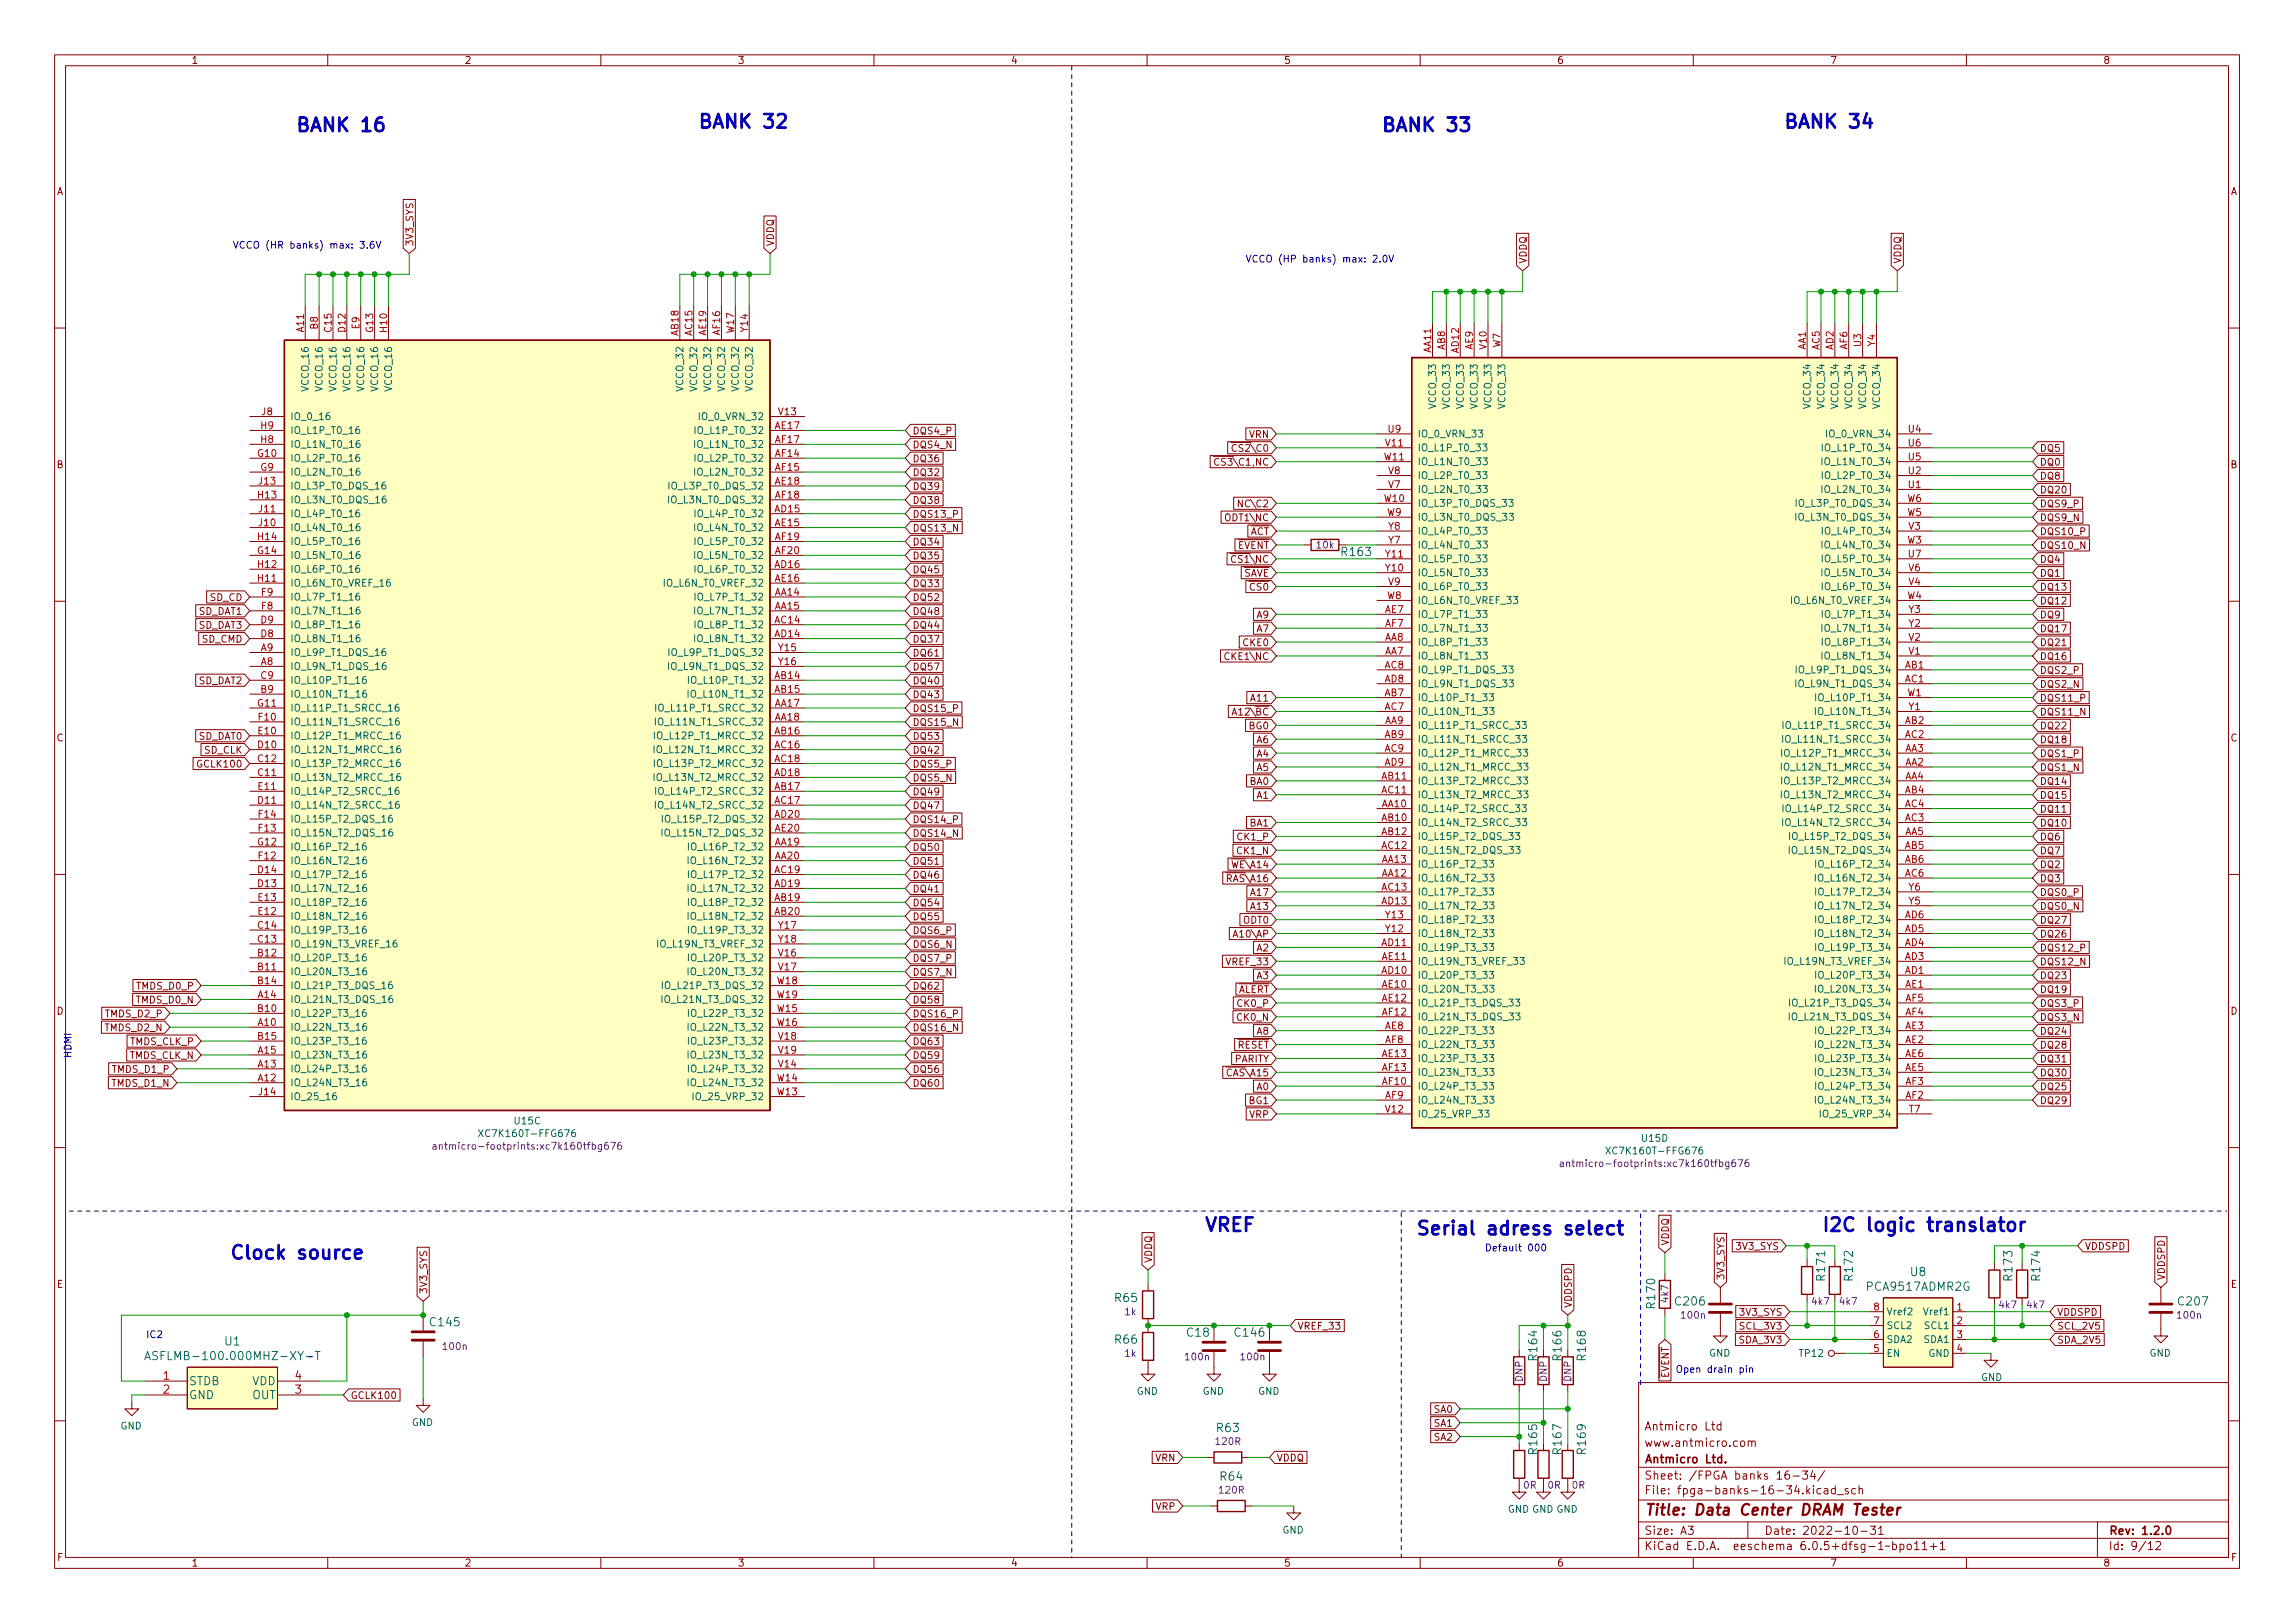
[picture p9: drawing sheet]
<svg xmlns="http://www.w3.org/2000/svg" width="420mm" height="297mm" viewBox="0 0 420 297" stroke-linecap="round" stroke-linejoin="round" font-family="sans-serif">
<defs><g id="words">
<g font-size="3.5" fill="#0000c2">
<text x="127.6" y="23.5">BANK 32</text>
<text x="326.4" y="23.5">BANK 34</text>
<text x="54" y="24.1">BANK 16</text>
<text x="252.7" y="24.1">BANK 33</text>
<text x="220.3" y="225.4">VREF</text>
<text x="259.1" y="226">Serial adress select</text>
<text x="333.4" y="225.4">I2C logic translator</text>
<text x="41.9" y="230.5">Clock source</text>
</g>
<text font-size="2.8" fill="#840000" x="301" y="277.3">Title: Data Center DRAM Tester</text>
<g font-size="2.1" fill="#006464">
<text x="245.7" y="101.8">R163</text>
<text x="349.8" y="233.5">U8</text>
<text x="204.2" y="238.3">R65</text>
<text x="303" y="239.3" transform="rotate(-90 303 239.3)">R170</text>
<text x="306.8" y="238.9">C206</text>
<text x="334.1" y="234.2" transform="rotate(-90 334.1 234.2)">R171</text>
<text x="339.2" y="234.2" transform="rotate(-90 339.2 234.2)">R172</text>
<text x="342" y="236.2">PCA9517ADMR2G</text>
<text x="368.4" y="234.2" transform="rotate(-90 368.4 234.2)">R173</text>
<text x="373.5" y="234.2" transform="rotate(-90 373.5 234.2)">R174</text>
<text x="398.9" y="238.9">C207</text>
<text x="78.9" y="242.7">C145</text>
<text x="204.2" y="245.9">R66</text>
<text x="217.4" y="244.6">C18</text>
<text x="226.2" y="244.6">C146</text>
<text x="28.9" y="248.9">ASFLMB-100.000MHZ-XY-T</text>
<text x="41.2" y="246.2">U1</text>
<text x="281.4" y="248.8" transform="rotate(-90 281.4 248.8)">R164</text>
<text x="285.9" y="248.8" transform="rotate(-90 285.9 248.8)">R166</text>
<text x="290.3" y="248.8" transform="rotate(-90 290.3 248.8)">R168</text>
<text x="34.5" y="253.5">STDB</text>
<text x="34.5" y="256.1">GND</text>
<text x="46.1" y="256.1">OUT</text>
<text x="46.1" y="253.5">VDD</text>
<text x="222.8" y="262.1">R63</text>
<text x="281.4" y="266" transform="rotate(-90 281.4 266)">R165</text>
<text x="285.9" y="266" transform="rotate(-90 285.9 266)">R167</text>
<text x="290.3" y="266" transform="rotate(-90 290.3 266)">R169</text>
<text x="223.5" y="271">R64</text>
</g>
<g font-size="2.1" fill="#a90000">
<text x="29.9" y="252.5">1</text>
<text x="29.9" y="255.1">2</text>
<text x="54" y="255.1">3</text>
<text x="54" y="252.5">4</text>
</g>
<g font-size="2.1" fill="#840000">
<text x="301" y="261.8">Antmicro Ltd</text>
<text x="301" y="267.8">Antmicro Ltd.</text>
<text x="301" y="264.8">www.antmicro.com</text>
<text x="301" y="273.5">File: fpga-banks-16-34.kicad_sch</text>
<text x="301" y="270.8">Sheet: /FPGA banks 16-34/</text>
<text x="301" y="280.9">Size: A3</text>
<text x="323" y="280.9">Date: 2022-10-31</text>
<text x="386" y="280.9">Rev: 1.2.0</text>
<text x="301" y="283.7">KiCad E.D.A. eeschema 6.0.5+dfsg-1~bpo11+1</text>
<text x="386" y="283.7">Id: 9/12</text>
</g>
<g font-size="1.8" fill="#840000">
<text x="35" y="11.7">1</text>
<text x="85" y="11.7">2</text>
<text x="135" y="11.7">3</text>
<text x="185" y="11.7">4</text>
<text x="235" y="11.7">5</text>
<text x="285" y="11.7">6</text>
<text x="335" y="11.7">7</text>
<text x="385" y="11.7">8</text>
<text x="10.3" y="35.7">A</text>
<text x="408.3" y="35.7">A</text>
<text x="75.7" y="45.1" transform="rotate(-90 75.7 45.1)">3V3_SYS</text>
<text x="141.7" y="45.1" transform="rotate(-90 141.7 45.1)">VDDQ</text>
<text x="279.5" y="48.3" transform="rotate(-90 279.5 48.3)">VDDQ</text>
<text x="348.1" y="48.3" transform="rotate(-90 348.1 48.3)">VDDQ</text>
<text x="167" y="79.5">DQS4_P</text>
<text x="167" y="82">DQS4_N</text>
<text x="224.8" y="82.7">~{CS2}\C0</text>
<text x="228.7" y="80.1">VRN</text>
<text x="373.4" y="82.7">DQ5</text>
<text x="10.3" y="85.7">B</text>
<text x="167" y="89.7">DQ39</text>
<text x="167" y="84.6">DQ36</text>
<text x="167" y="87.1">DQ32</text>
<text x="221.8" y="85.2">~{CS3}\C1,NC</text>
<text x="373.4" y="85.2">DQ0</text>
<text x="373.4" y="87.8">DQ8</text>
<text x="408.3" y="85.7">B</text>
<text x="167" y="92.2">DQ38</text>
<text x="167" y="94.7">DQS13_P</text>
<text x="224.6" y="95.4">ODT1\NC</text>
<text x="227.1" y="92.8">NC\C2</text>
<text x="373.4" y="92.8">DQS9_P</text>
<text x="373.4" y="95.4">DQS9_N</text>
<text x="373.4" y="90.3">DQ20</text>
<text x="167" y="97.3">DQS13_N</text>
<text x="167" y="99.8">DQ34</text>
<text x="225.1" y="100.5">~{EVENT}</text>
<text x="227.4" y="97.9">~{ACT}</text>
<text x="373.4" y="97.9">DQS10_P</text>
<text x="373.4" y="100.5">DQS10_N</text>
<text x="167" y="102.4">DQ35</text>
<text x="167" y="107.4">DQ33</text>
<text x="167" y="104.9">DQ45</text>
<text x="224.5" y="103">~{CS1}\NC</text>
<text x="226.2" y="105.5">~{SAVE}</text>
<text x="373.4" y="105.5">DQ1</text>
<text x="373.4" y="103">DQ4</text>
<text x="36.4" y="112.5">SD_DAT1</text>
<text x="38.5" y="110">SD_CD</text>
<text x="167" y="110">DQ52</text>
<text x="167" y="112.5">DQ48</text>
<text x="227.6" y="108.1">~{CS0}</text>
<text x="230.1" y="113.2">A9</text>
<text x="373.4" y="108.1">DQ13</text>
<text x="373.4" y="113.2">DQ9</text>
<text x="373.4" y="110.6">DQ12</text>
<text x="36.4" y="115.1">SD_DAT3</text>
<text x="37" y="117.6">SD_CMD</text>
<text x="167" y="117.6">DQ37</text>
<text x="167" y="115.1">DQ44</text>
<text x="227.7" y="118.2">CKE0</text>
<text x="230.1" y="115.7">A7</text>
<text x="373.4" y="118.2">DQ21</text>
<text x="373.4" y="115.7">DQ17</text>
<text x="36.4" y="125.2">SD_DAT2</text>
<text x="167" y="122.7">DQ57</text>
<text x="167" y="120.1">DQ61</text>
<text x="167" y="125.2">DQ40</text>
<text x="224.6" y="120.8">CKE1\NC</text>
<text x="373.4" y="123.3">DQS2_P</text>
<text x="373.4" y="120.8">DQ16</text>
<text x="373.4" y="125.9">DQS2_N</text>
<text x="167" y="127.8">DQ43</text>
<text x="167" y="130.3">DQS15_P</text>
<text x="224.7" y="130.9">A12\~{BC}</text>
<text x="229.2" y="128.4">A11</text>
<text x="373.4" y="128.4">DQS11_P</text>
<text x="373.4" y="130.9">DQS11_N</text>
<text x="10.3" y="135.7">C</text>
<text x="36.4" y="135.4">SD_DAT0</text>
<text x="37.4" y="137.9">SD_CLK</text>
<text x="167" y="132.8">DQS15_N</text>
<text x="167" y="137.9">DQ42</text>
<text x="167" y="135.4">DQ53</text>
<text x="228.8" y="133.5">BG0</text>
<text x="230.1" y="136">A6</text>
<text x="373.4" y="133.5">DQ22</text>
<text x="373.4" y="136">DQ18</text>
<text x="408.3" y="135.7">C</text>
<text x="36.5" y="140.5">GCLK100</text>
<text x="167" y="143">DQS5_N</text>
<text x="167" y="140.5">DQS5_P</text>
<text x="228.9" y="143.6">BA0</text>
<text x="230.1" y="141.1">A5</text>
<text x="230.1" y="138.6">A4</text>
<text x="373.4" y="138.6">DQS1_P</text>
<text x="373.4" y="143.6">DQ14</text>
<text x="373.4" y="141.1">DQS1_N</text>
<text x="167" y="145.5">DQ49</text>
<text x="167" y="148.1">DQ47</text>
<text x="230.1" y="146.2">A1</text>
<text x="373.4" y="148.7">DQ11</text>
<text x="373.4" y="146.2">DQ15</text>
<text x="167" y="153.2">DQS14_N</text>
<text x="167" y="150.6">DQS14_P</text>
<text x="167" y="155.7">DQ50</text>
<text x="226.7" y="153.8">CK1_P</text>
<text x="228.9" y="151.3">BA1</text>
<text x="373.4" y="151.3">DQ10</text>
<text x="373.4" y="153.8">DQ6</text>
<text x="167" y="160.8">DQ46</text>
<text x="167" y="158.2">DQ51</text>
<text x="223.6" y="161.4">~{RAS}\A16</text>
<text x="224.4" y="158.9">~{WE}\A14</text>
<text x="226.6" y="156.3">CK1_N</text>
<text x="373.4" y="158.9">DQ2</text>
<text x="373.4" y="161.4">DQ3</text>
<text x="373.4" y="156.3">DQ7</text>
<text x="167" y="165.9">DQ54</text>
<text x="167" y="163.3">DQ41</text>
<text x="229.2" y="164">A17</text>
<text x="229.2" y="166.5">A13</text>
<text x="373.4" y="164">DQS0_P</text>
<text x="373.4" y="166.5">DQS0_N</text>
<text x="167" y="170.9">DQS6_P</text>
<text x="167" y="173.5">DQS6_N</text>
<text x="167" y="168.4">DQ55</text>
<text x="226.2" y="171.6">A10\AP</text>
<text x="227.7" y="169">ODT0</text>
<text x="373.4" y="169">DQ27</text>
<text x="373.4" y="171.6">DQ26</text>
<text x="167" y="176">DQS7_P</text>
<text x="167" y="178.6">DQS7_N</text>
<text x="224.7" y="176.7">VREF_33</text>
<text x="230.1" y="174.1">A2</text>
<text x="230.1" y="179.2">A3</text>
<text x="373.4" y="176.7">DQS12_N</text>
<text x="373.4" y="179.2">DQ23</text>
<text x="373.4" y="174.1">DQS12_P</text>
<text x="10.3" y="185.7">D</text>
<text x="25" y="183.6">TMDS_D0_N</text>
<text x="25.1" y="181.1">TMDS_D0_P</text>
<text x="167" y="183.6">DQ58</text>
<text x="167" y="181.1">DQ62</text>
<text x="225.1" y="181.7">~{ALERT}</text>
<text x="226.7" y="184.3">CK0_P</text>
<text x="373.4" y="181.7">DQ19</text>
<text x="373.4" y="184.3">DQS3_P</text>
<text x="408.3" y="185.7">D</text>
<text x="19.3" y="188.7">TMDS_D2_N</text>
<text x="19.4" y="186.2">TMDS_D2_P</text>
<text x="23.8" y="191.3">TMDS_CLK_P</text>
<text x="167" y="188.7">DQS16_N</text>
<text x="167" y="191.3">DQ63</text>
<text x="167" y="186.2">DQS16_P</text>
<text x="225.1" y="191.9">~{RESET}</text>
<text x="226.6" y="186.8">CK0_N</text>
<text x="230.1" y="189.4">A8</text>
<text x="373.4" y="186.8">DQS3_N</text>
<text x="373.4" y="191.9">DQ28</text>
<text x="373.4" y="189.4">DQ24</text>
<text x="20.7" y="196.3">TMDS_D1_P</text>
<text x="23.7" y="193.8">TMDS_CLK_N</text>
<text x="167" y="193.8">DQ59</text>
<text x="167" y="196.3">DQ56</text>
<text x="223.6" y="197">~{CAS}\A15</text>
<text x="225.9" y="194.4">PARITY</text>
<text x="373.4" y="194.4">DQ31</text>
<text x="373.4" y="197">DQ30</text>
<text x="20.6" y="198.9">TMDS_D1_N</text>
<text x="167" y="198.9">DQ60</text>
<text x="228.8" y="202.1">BG1</text>
<text x="230.1" y="199.5">A0</text>
<text x="373.4" y="202.1">DQ29</text>
<text x="373.4" y="199.5">DQ25</text>
<text x="228.8" y="204.6">VRP</text>
<text x="210.9" y="231.2" transform="rotate(-90 210.9 231.2)">VDDQ</text>
<text x="305.5" y="228" transform="rotate(-90 305.5 228)">VDDQ</text>
<text x="318.1" y="228.7">3V3_SYS</text>
<text x="381.6" y="228.7">VDDSPD</text>
<text x="10.4" y="235.7">E</text>
<text x="78.2" y="236.9" transform="rotate(-90 78.2 236.9)">3V3_SYS</text>
<text x="287.7" y="239.4" transform="rotate(-90 287.7 239.4)">VDDSPD</text>
<text x="315.7" y="234.4" transform="rotate(-90 315.7 234.4)">3V3_SYS</text>
<text x="396.3" y="234.4" transform="rotate(-90 396.3 234.4)">VDDSPD</text>
<text x="408.4" y="235.7">E</text>
<text x="237.5" y="243.3">VREF_33</text>
<text x="318.5" y="245.9">SDA_3V3</text>
<text x="318.7" y="243.3">SCL_3V3</text>
<text x="318.7" y="240.8">3V3_SYS</text>
<text x="376.6" y="240.8">VDDSPD</text>
<text x="376.6" y="245.9">SDA_2V5</text>
<text x="376.6" y="243.3">SCL_2V5</text>
<text x="64.1" y="256">GCLK100</text>
<text x="305.5" y="253.7" transform="rotate(-90 305.5 253.7)">~{EVENT}</text>
<text x="262.6" y="258.6">SA0</text>
<text x="262.6" y="263.7">SA2</text>
<text x="262.6" y="261.1">SA1</text>
<text x="211.5" y="267.5">VRN</text>
<text x="233.7" y="267.5">VDDQ</text>
<text x="211.6" y="276.4">VRP</text>
<text x="10.4" y="285.7">F</text>
<text x="35" y="286.7">1</text>
<text x="85" y="286.7">2</text>
<text x="135" y="286.7">3</text>
<text x="185" y="286.7">4</text>
<text x="235" y="286.7">5</text>
<text x="285" y="286.7">6</text>
<text x="335" y="286.7">7</text>
<text x="385" y="286.7">8</text>
<text x="408.4" y="285.7">F</text>
</g>
<g font-size="1.8" fill="#0000c2">
<text x="42.5" y="45.5">VCCO (HR banks) max: 3.6V</text>
<text x="228" y="48">VCCO (HP banks) max: 2.0V</text>
<text x="13.1" y="193.7" transform="rotate(-90 13.1 193.7)">HDMI</text>
<text x="271.8" y="229">Default 000</text>
<text x="26.7" y="244.9">IC2</text>
<text x="306.7" y="251.2">Open drain pin</text>
</g>
<g font-size="1.8" fill="#a90000">
<text x="55.6" y="60.7" transform="rotate(-90 55.6 60.7)">A11</text>
<text x="58.2" y="60.2" transform="rotate(-90 58.2 60.2)">B8</text>
<text x="60.7" y="60.7" transform="rotate(-90 60.7 60.7)">C15</text>
<text x="63.2" y="60.7" transform="rotate(-90 63.2 60.7)">D12</text>
<text x="65.8" y="60.2" transform="rotate(-90 65.8 60.2)">E9</text>
<text x="68.3" y="60.8" transform="rotate(-90 68.3 60.8)">G13</text>
<text x="70.9" y="60.7" transform="rotate(-90 70.9 60.7)">H10</text>
<text x="124.2" y="61.4" transform="rotate(-90 124.2 61.4)">AB18</text>
<text x="126.7" y="61.4" transform="rotate(-90 126.7 61.4)">AC15</text>
<text x="129.3" y="61.3" transform="rotate(-90 129.3 61.3)">AE19</text>
<text x="131.8" y="61.3" transform="rotate(-90 131.8 61.3)">AF16</text>
<text x="134.4" y="60.9" transform="rotate(-90 134.4 60.9)">W17</text>
<text x="136.9" y="60.7" transform="rotate(-90 136.9 60.7)">Y14</text>
<text x="262" y="64.5" transform="rotate(-90 262 64.5)">AA11</text>
<text x="264.5" y="64" transform="rotate(-90 264.5 64)">AB8</text>
<text x="267.1" y="64.5" transform="rotate(-90 267.1 64.5)">AD12</text>
<text x="269.6" y="64" transform="rotate(-90 269.6 64)">AE9</text>
<text x="272.2" y="63.8" transform="rotate(-90 272.2 63.8)">V10</text>
<text x="274.7" y="63.6" transform="rotate(-90 274.7 63.6)">W7</text>
<text x="330.6" y="64" transform="rotate(-90 330.6 64)">AA1</text>
<text x="333.1" y="64" transform="rotate(-90 333.1 64)">AC5</text>
<text x="335.7" y="64" transform="rotate(-90 335.7 64)">AD2</text>
<text x="338.2" y="63.9" transform="rotate(-90 338.2 63.9)">AF6</text>
<text x="340.7" y="63.4" transform="rotate(-90 340.7 63.4)">U3</text>
<text x="343.3" y="63.3" transform="rotate(-90 343.3 63.3)">Y4</text>
<text x="47.9" y="76">J8</text>
<text x="142.6" y="76">V13</text>
<text x="47.2" y="83.6">G10</text>
<text x="47.8" y="81.1">H8</text>
<text x="47.8" y="78.5">H9</text>
<text x="141.9" y="78.5">AE17</text>
<text x="142" y="83.6">AF14</text>
<text x="142" y="81.1">AF17</text>
<text x="253.7" y="81.7">V11</text>
<text x="254.1" y="79.2">U9</text>
<text x="349.4" y="79.2">U4</text>
<text x="349.4" y="81.7">U6</text>
<text x="47.4" y="88.7">J13</text>
<text x="47.7" y="86.1">G9</text>
<text x="141.9" y="88.7">AE18</text>
<text x="142" y="86.1">AF15</text>
<text x="253.5" y="84.2">W11</text>
<text x="254.2" y="89.3">V7</text>
<text x="254.2" y="86.8">V8</text>
<text x="349.4" y="89.3">U1</text>
<text x="349.4" y="86.8">U2</text>
<text x="349.4" y="84.2">U5</text>
<text x="47.3" y="91.2">H13</text>
<text x="47.4" y="93.8">J11</text>
<text x="141.9" y="93.8">AD15</text>
<text x="142" y="91.2">AF18</text>
<text x="253.5" y="91.9">W10</text>
<text x="253.9" y="94.4">W9</text>
<text x="349.2" y="94.4">W5</text>
<text x="349.2" y="91.9">W6</text>
<text x="47.2" y="101.4">G14</text>
<text x="47.3" y="98.8">H14</text>
<text x="47.4" y="96.3">J10</text>
<text x="141.9" y="96.3">AE15</text>
<text x="142" y="98.8">AF19</text>
<text x="142" y="101.4">AF20</text>
<text x="254.2" y="99.5">Y7</text>
<text x="254.2" y="96.9">Y8</text>
<text x="349.2" y="99.5">W3</text>
<text x="349.4" y="96.9">V3</text>
<text x="47.3" y="106.5">H11</text>
<text x="47.3" y="103.9">H12</text>
<text x="141.9" y="103.9">AD16</text>
<text x="141.9" y="106.5">AE16</text>
<text x="253.7" y="104.6">Y10</text>
<text x="253.7" y="102">Y11</text>
<text x="254.2" y="107.1">V9</text>
<text x="349.4" y="102">U7</text>
<text x="349.4" y="107.1">V4</text>
<text x="349.4" y="104.6">V6</text>
<text x="47.9" y="111.5">F8</text>
<text x="47.9" y="109">F9</text>
<text x="141.9" y="109">AA14</text>
<text x="141.9" y="111.5">AA15</text>
<text x="253.5" y="112.2">AE7</text>
<text x="253.9" y="109.6">W8</text>
<text x="349.2" y="109.6">W4</text>
<text x="349.4" y="112.2">Y3</text>
<text x="47.8" y="119.2">A9</text>
<text x="47.8" y="116.6">D8</text>
<text x="47.8" y="114.1">D9</text>
<text x="141.9" y="114.1">AC14</text>
<text x="141.9" y="116.6">AD14</text>
<text x="142.6" y="119.2">Y15</text>
<text x="253.5" y="119.8">AA7</text>
<text x="253.5" y="117.3">AA8</text>
<text x="253.6" y="114.7">AF7</text>
<text x="349.4" y="119.8">V1</text>
<text x="349.4" y="117.3">V2</text>
<text x="349.4" y="114.7">Y2</text>
<text x="47.8" y="121.7">A8</text>
<text x="47.8" y="124.2">C9</text>
<text x="141.9" y="124.2">AB14</text>
<text x="142.6" y="121.7">Y16</text>
<text x="253.5" y="122.3">AC8</text>
<text x="253.5" y="124.9">AD8</text>
<text x="348.8" y="122.3">AB1</text>
<text x="348.8" y="124.9">AC1</text>
<text x="47.2" y="129.3">G11</text>
<text x="47.4" y="131.9">F10</text>
<text x="47.8" y="126.8">B9</text>
<text x="141.9" y="129.3">AA17</text>
<text x="141.9" y="131.9">AA18</text>
<text x="141.9" y="126.8">AB15</text>
<text x="253.5" y="127.4">AB7</text>
<text x="253.5" y="130">AC7</text>
<text x="349.2" y="127.4">W1</text>
<text x="349.4" y="130">Y1</text>
<text x="47.3" y="136.9">D10</text>
<text x="47.3" y="134.4">E10</text>
<text x="141.9" y="134.4">AB16</text>
<text x="141.9" y="136.9">AC16</text>
<text x="253.5" y="132.5">AA9</text>
<text x="253.5" y="135">AB9</text>
<text x="253.5" y="137.6">AC9</text>
<text x="348.8" y="137.6">AA3</text>
<text x="348.8" y="132.5">AB2</text>
<text x="348.8" y="135">AC2</text>
<text x="47.3" y="142">C11</text>
<text x="47.3" y="139.5">C12</text>
<text x="141.9" y="139.5">AC18</text>
<text x="141.9" y="142">AD18</text>
<text x="253" y="142.7">AB11</text>
<text x="253.5" y="140.1">AD9</text>
<text x="348.8" y="140.1">AA2</text>
<text x="348.8" y="142.7">AA4</text>
<text x="47.3" y="147.1">D11</text>
<text x="47.3" y="144.6">E11</text>
<text x="47.4" y="149.6">F14</text>
<text x="141.9" y="144.6">AB17</text>
<text x="141.9" y="147.1">AC17</text>
<text x="141.9" y="149.6">AD20</text>
<text x="253" y="147.7">AA10</text>
<text x="253" y="145.2">AC11</text>
<text x="348.8" y="145.2">AB4</text>
<text x="348.8" y="147.7">AC4</text>
<text x="47.2" y="154.7">G12</text>
<text x="47.4" y="152.2">F13</text>
<text x="141.9" y="154.7">AA19</text>
<text x="141.9" y="152.2">AE20</text>
<text x="253" y="150.3">AB10</text>
<text x="253" y="152.8">AB12</text>
<text x="253" y="155.4">AC12</text>
<text x="348.8" y="152.8">AA5</text>
<text x="348.8" y="155.4">AB5</text>
<text x="348.8" y="150.3">AC3</text>
<text x="47.3" y="159.8">D14</text>
<text x="47.4" y="157.3">F12</text>
<text x="141.9" y="157.3">AA20</text>
<text x="141.9" y="159.8">AC19</text>
<text x="253" y="160.4">AA12</text>
<text x="253" y="157.9">AA13</text>
<text x="348.8" y="157.9">AB6</text>
<text x="348.8" y="160.4">AC6</text>
<text x="47.3" y="162.3">D13</text>
<text x="47.3" y="167.4">E12</text>
<text x="47.3" y="164.9">E13</text>
<text x="141.9" y="164.9">AB19</text>
<text x="141.9" y="167.4">AB20</text>
<text x="141.9" y="162.3">AD19</text>
<text x="253" y="163">AC13</text>
<text x="253" y="165.5">AD13</text>
<text x="349.4" y="165.5">Y5</text>
<text x="349.4" y="163">Y6</text>
<text x="47.3" y="172.5">C13</text>
<text x="47.3" y="170">C14</text>
<text x="142.6" y="170">Y17</text>
<text x="142.6" y="172.5">Y18</text>
<text x="253" y="173.1">AD11</text>
<text x="253.7" y="170.6">Y12</text>
<text x="253.7" y="168.1">Y13</text>
<text x="348.8" y="173.1">AD4</text>
<text x="348.8" y="170.6">AD5</text>
<text x="348.8" y="168.1">AD6</text>
<text x="47.3" y="177.6">B11</text>
<text x="47.3" y="175">B12</text>
<text x="142.6" y="175">V16</text>
<text x="142.6" y="177.6">V17</text>
<text x="253" y="178.2">AD10</text>
<text x="253.1" y="175.7">AE11</text>
<text x="348.8" y="178.2">AD1</text>
<text x="348.8" y="175.7">AD3</text>
<text x="47.3" y="182.7">A14</text>
<text x="47.3" y="185.2">B10</text>
<text x="47.3" y="180.1">B14</text>
<text x="142.3" y="185.2">W15</text>
<text x="142.3" y="180.1">W18</text>
<text x="142.3" y="182.7">W19</text>
<text x="253.1" y="180.8">AE10</text>
<text x="253.1" y="183.3">AE12</text>
<text x="253.1" y="185.8">AF12</text>
<text x="348.8" y="180.8">AE1</text>
<text x="348.8" y="185.8">AF4</text>
<text x="348.8" y="183.3">AF5</text>
<text x="47.3" y="187.7">A10</text>
<text x="47.3" y="190.3">B15</text>
<text x="142.3" y="187.7">W16</text>
<text x="142.6" y="190.3">V18</text>
<text x="253.5" y="188.4">AE8</text>
<text x="253.6" y="190.9">AF8</text>
<text x="348.8" y="190.9">AE2</text>
<text x="348.8" y="188.4">AE3</text>
<text x="47.3" y="197.9">A12</text>
<text x="47.3" y="195.4">A13</text>
<text x="47.3" y="192.8">A15</text>
<text x="142.3" y="197.9">W14</text>
<text x="142.6" y="195.4">V14</text>
<text x="142.6" y="192.8">V19</text>
<text x="253.1" y="193.5">AE13</text>
<text x="253.1" y="196">AF13</text>
<text x="348.8" y="196">AE5</text>
<text x="348.8" y="193.5">AE6</text>
<text x="47.4" y="200.4">J14</text>
<text x="142.3" y="200.4">W13</text>
<text x="253.1" y="198.5">AF10</text>
<text x="253.6" y="201.1">AF9</text>
<text x="253.7" y="203.6">V12</text>
<text x="348.8" y="201.1">AF2</text>
<text x="348.8" y="198.5">AF3</text>
<text x="349.5" y="203.6">T7</text>
<text x="343" y="239.8">8</text>
<text x="358.3" y="239.8">1</text>
<text x="343" y="244.9">6</text>
<text x="343" y="242.4">7</text>
<text x="358.3" y="242.4">2</text>
<text x="358.3" y="244.9">3</text>
<text x="343" y="247.4">5</text>
<text x="358.3" y="247.4">4</text>
</g>
<g font-size="1.8" fill="#006464">
<text x="56.5" y="71.3" transform="rotate(-90 56.5 71.3)">VCCO_16</text>
<text x="59.1" y="71.3" transform="rotate(-90 59.1 71.3)">VCCO_16</text>
<text x="61.6" y="71.3" transform="rotate(-90 61.6 71.3)">VCCO_16</text>
<text x="64.1" y="71.3" transform="rotate(-90 64.1 71.3)">VCCO_16</text>
<text x="66.7" y="71.3" transform="rotate(-90 66.7 71.3)">VCCO_16</text>
<text x="69.2" y="71.3" transform="rotate(-90 69.2 71.3)">VCCO_16</text>
<text x="71.8" y="71.3" transform="rotate(-90 71.8 71.3)">VCCO_16</text>
<text x="125.1" y="71.3" transform="rotate(-90 125.1 71.3)">VCCO_32</text>
<text x="127.6" y="71.3" transform="rotate(-90 127.6 71.3)">VCCO_32</text>
<text x="130.2" y="71.3" transform="rotate(-90 130.2 71.3)">VCCO_32</text>
<text x="132.7" y="71.3" transform="rotate(-90 132.7 71.3)">VCCO_32</text>
<text x="135.3" y="71.3" transform="rotate(-90 135.3 71.3)">VCCO_32</text>
<text x="137.8" y="71.3" transform="rotate(-90 137.8 71.3)">VCCO_32</text>
<text x="53.1" y="76.9">IO_0_16</text>
<text x="128.5" y="76.9">IO_0_VRN_32</text>
<text x="262.9" y="74.5" transform="rotate(-90 262.9 74.5)">VCCO_33</text>
<text x="265.4" y="74.5" transform="rotate(-90 265.4 74.5)">VCCO_33</text>
<text x="268" y="74.5" transform="rotate(-90 268 74.5)">VCCO_33</text>
<text x="270.5" y="74.5" transform="rotate(-90 270.5 74.5)">VCCO_33</text>
<text x="273" y="74.5" transform="rotate(-90 273 74.5)">VCCO_33</text>
<text x="275.6" y="74.5" transform="rotate(-90 275.6 74.5)">VCCO_33</text>
<text x="331.5" y="74.5" transform="rotate(-90 331.5 74.5)">VCCO_34</text>
<text x="334" y="74.5" transform="rotate(-90 334 74.5)">VCCO_34</text>
<text x="336.5" y="74.5" transform="rotate(-90 336.5 74.5)">VCCO_34</text>
<text x="339.1" y="74.5" transform="rotate(-90 339.1 74.5)">VCCO_34</text>
<text x="341.6" y="74.5" transform="rotate(-90 341.6 74.5)">VCCO_34</text>
<text x="344.2" y="74.5" transform="rotate(-90 344.2 74.5)">VCCO_34</text>
<text x="53.1" y="82">IO_L1N_T0_16</text>
<text x="53.1" y="79.4">IO_L1P_T0_16</text>
<text x="127.8" y="82">IO_L1N_T0_32</text>
<text x="127.9" y="79.4">IO_L1P_T0_32</text>
<text x="259.5" y="80">IO_0_VRN_33</text>
<text x="259.5" y="82.6">IO_L1P_T0_33</text>
<text x="334.2" y="82.6">IO_L1P_T0_34</text>
<text x="334.8" y="80">IO_0_VRN_34</text>
<text x="53.1" y="84.5">IO_L2P_T0_16</text>
<text x="53.1" y="87">IO_L2N_T0_16</text>
<text x="53.1" y="89.6">IO_L3P_T0_DQS_16</text>
<text x="123" y="89.6">IO_L3P_T0_DQS_32</text>
<text x="127.8" y="87">IO_L2N_T0_32</text>
<text x="127.9" y="84.5">IO_L2P_T0_32</text>
<text x="259.5" y="87.7">IO_L2P_T0_33</text>
<text x="259.5" y="85.1">IO_L1N_T0_33</text>
<text x="334.1" y="85.1">IO_L1N_T0_34</text>
<text x="334.2" y="87.7">IO_L2P_T0_34</text>
<text x="53.1" y="92.1">IO_L3N_T0_DQS_16</text>
<text x="53.1" y="94.7">IO_L4P_T0_16</text>
<text x="122.9" y="92.1">IO_L3N_T0_DQS_32</text>
<text x="127.9" y="94.7">IO_L4P_T0_32</text>
<text x="259.5" y="90.2">IO_L2N_T0_33</text>
<text x="259.5" y="92.7">IO_L3P_T0_DQS_33</text>
<text x="259.5" y="95.3">IO_L3N_T0_DQS_33</text>
<text x="329.3" y="95.3">IO_L3N_T0_DQS_34</text>
<text x="329.4" y="92.7">IO_L3P_T0_DQS_34</text>
<text x="334.1" y="90.2">IO_L2N_T0_34</text>
<text x="53.1" y="99.7">IO_L5P_T0_16</text>
<text x="53.1" y="97.2">IO_L4N_T0_16</text>
<text x="127.8" y="97.2">IO_L4N_T0_32</text>
<text x="127.9" y="99.7">IO_L5P_T0_32</text>
<text x="259.5" y="100.4">IO_L4N_T0_33</text>
<text x="259.5" y="97.8">IO_L4P_T0_33</text>
<text x="334.1" y="100.4">IO_L4N_T0_34</text>
<text x="334.2" y="97.8">IO_L4P_T0_34</text>
<text x="53.1" y="102.3">IO_L5N_T0_16</text>
<text x="53.1" y="107.4">IO_L6N_T0_VREF_16</text>
<text x="53.1" y="104.8">IO_L6P_T0_16</text>
<text x="122.1" y="107.4">IO_L6N_T0_VREF_32</text>
<text x="127.8" y="102.3">IO_L5N_T0_32</text>
<text x="127.9" y="104.8">IO_L6P_T0_32</text>
<text x="259.5" y="108">IO_L6P_T0_33</text>
<text x="259.5" y="105.4">IO_L5N_T0_33</text>
<text x="259.5" y="102.9">IO_L5P_T0_33</text>
<text x="334.1" y="105.4">IO_L5N_T0_34</text>
<text x="334.2" y="102.9">IO_L5P_T0_34</text>
<text x="334.2" y="108">IO_L6P_T0_34</text>
<text x="53.1" y="112.4">IO_L7N_T1_16</text>
<text x="53.1" y="109.9">IO_L7P_T1_16</text>
<text x="127.8" y="112.4">IO_L7N_T1_32</text>
<text x="127.9" y="109.9">IO_L7P_T1_32</text>
<text x="259.5" y="113.1">IO_L7P_T1_33</text>
<text x="259.5" y="110.5">IO_L6N_T0_VREF_33</text>
<text x="328.4" y="110.5">IO_L6N_T0_VREF_34</text>
<text x="334.2" y="113.1">IO_L7P_T1_34</text>
<text x="53.1" y="117.5">IO_L8N_T1_16</text>
<text x="53.1" y="115">IO_L8P_T1_16</text>
<text x="127.8" y="117.5">IO_L8N_T1_32</text>
<text x="127.9" y="115">IO_L8P_T1_32</text>
<text x="259.5" y="118.1">IO_L8P_T1_33</text>
<text x="259.5" y="115.6">IO_L7N_T1_33</text>
<text x="334.1" y="115.6">IO_L7N_T1_34</text>
<text x="334.2" y="118.1">IO_L8P_T1_34</text>
<text x="53.1" y="122.6">IO_L9N_T1_DQS_16</text>
<text x="53.1" y="120.1">IO_L9P_T1_DQS_16</text>
<text x="53.1" y="125.1">IO_L10P_T1_16</text>
<text x="122.9" y="122.6">IO_L9N_T1_DQS_32</text>
<text x="123" y="120.1">IO_L9P_T1_DQS_32</text>
<text x="126.9" y="125.1">IO_L10P_T1_32</text>
<text x="259.5" y="120.7">IO_L8N_T1_33</text>
<text x="259.5" y="123.2">IO_L9P_T1_DQS_33</text>
<text x="259.5" y="125.8">IO_L9N_T1_DQS_33</text>
<text x="329.3" y="125.8">IO_L9N_T1_DQS_34</text>
<text x="329.4" y="123.2">IO_L9P_T1_DQS_34</text>
<text x="334.1" y="120.7">IO_L8N_T1_34</text>
<text x="53.1" y="127.7">IO_L10N_T1_16</text>
<text x="53.1" y="130.2">IO_L11P_T1_SRCC_16</text>
<text x="120.9" y="130.2">IO_L11P_T1_SRCC_32</text>
<text x="126.8" y="127.7">IO_L10N_T1_32</text>
<text x="259.5" y="128.3">IO_L10P_T1_33</text>
<text x="259.5" y="130.8">IO_L10N_T1_33</text>
<text x="333.2" y="130.8">IO_L10N_T1_34</text>
<text x="333.3" y="128.3">IO_L10P_T1_34</text>
<text x="53.1" y="137.8">IO_L12N_T1_MRCC_16</text>
<text x="53.1" y="135.3">IO_L12P_T1_MRCC_16</text>
<text x="53.1" y="132.8">IO_L11N_T1_SRCC_16</text>
<text x="120.5" y="137.8">IO_L12N_T1_MRCC_32</text>
<text x="120.6" y="135.3">IO_L12P_T1_MRCC_32</text>
<text x="120.8" y="132.8">IO_L11N_T1_SRCC_32</text>
<text x="259.5" y="133.4">IO_L11P_T1_SRCC_33</text>
<text x="259.5" y="135.9">IO_L11N_T1_SRCC_33</text>
<text x="327.2" y="135.9">IO_L11N_T1_SRCC_34</text>
<text x="327.3" y="133.4">IO_L11P_T1_SRCC_34</text>
<text x="53.1" y="142.9">IO_L13N_T2_MRCC_16</text>
<text x="53.1" y="140.4">IO_L13P_T2_MRCC_16</text>
<text x="120.5" y="142.9">IO_L13N_T2_MRCC_32</text>
<text x="120.6" y="140.4">IO_L13P_T2_MRCC_32</text>
<text x="259.5" y="143.5">IO_L13P_T2_MRCC_33</text>
<text x="259.5" y="138.5">IO_L12P_T1_MRCC_33</text>
<text x="259.5" y="141">IO_L12N_T1_MRCC_33</text>
<text x="326.9" y="141">IO_L12N_T1_MRCC_34</text>
<text x="327" y="138.5">IO_L12P_T1_MRCC_34</text>
<text x="327" y="143.5">IO_L13P_T2_MRCC_34</text>
<text x="53.1" y="148">IO_L14N_T2_SRCC_16</text>
<text x="53.1" y="145.5">IO_L14P_T2_SRCC_16</text>
<text x="120.8" y="148">IO_L14N_T2_SRCC_32</text>
<text x="120.9" y="145.5">IO_L14P_T2_SRCC_32</text>
<text x="259.5" y="148.6">IO_L14P_T2_SRCC_33</text>
<text x="259.5" y="146.1">IO_L13N_T2_MRCC_33</text>
<text x="326.9" y="146.1">IO_L13N_T2_MRCC_34</text>
<text x="327.3" y="148.6">IO_L14P_T2_SRCC_34</text>
<text x="53.1" y="153.1">IO_L15N_T2_DQS_16</text>
<text x="53.1" y="150.5">IO_L15P_T2_DQS_16</text>
<text x="53.1" y="155.6">IO_L16P_T2_16</text>
<text x="122" y="153.1">IO_L15N_T2_DQS_32</text>
<text x="122.1" y="150.5">IO_L15P_T2_DQS_32</text>
<text x="126.9" y="155.6">IO_L16P_T2_32</text>
<text x="259.5" y="151.2">IO_L14N_T2_SRCC_33</text>
<text x="259.5" y="153.7">IO_L15P_T2_DQS_33</text>
<text x="327.2" y="151.2">IO_L14N_T2_SRCC_34</text>
<text x="328.4" y="153.7">IO_L15P_T2_DQS_34</text>
<text x="53.1" y="160.7">IO_L17P_T2_16</text>
<text x="53.1" y="158.2">IO_L16N_T2_16</text>
<text x="126.8" y="158.2">IO_L16N_T2_32</text>
<text x="126.9" y="160.7">IO_L17P_T2_32</text>
<text x="259.5" y="161.3">IO_L16N_T2_33</text>
<text x="259.5" y="158.8">IO_L16P_T2_33</text>
<text x="259.5" y="156.2">IO_L15N_T2_DQS_33</text>
<text x="328.3" y="156.2">IO_L15N_T2_DQS_34</text>
<text x="333.2" y="161.3">IO_L16N_T2_34</text>
<text x="333.3" y="158.8">IO_L16P_T2_34</text>
<text x="53.1" y="163.2">IO_L17N_T2_16</text>
<text x="53.1" y="165.8">IO_L18P_T2_16</text>
<text x="126.8" y="163.2">IO_L17N_T2_32</text>
<text x="126.9" y="165.8">IO_L18P_T2_32</text>
<text x="259.5" y="163.9">IO_L17P_T2_33</text>
<text x="259.5" y="166.4">IO_L17N_T2_33</text>
<text x="333.2" y="166.4">IO_L17N_T2_34</text>
<text x="333.3" y="163.9">IO_L17P_T2_34</text>
<text x="53.1" y="173.4">IO_L19N_T3_VREF_16</text>
<text x="53.1" y="170.9">IO_L19P_T3_16</text>
<text x="53.1" y="168.3">IO_L18N_T2_16</text>
<text x="121.1" y="173.4">IO_L19N_T3_VREF_32</text>
<text x="126.8" y="168.3">IO_L18N_T2_32</text>
<text x="126.9" y="170.9">IO_L19P_T3_32</text>
<text x="259.5" y="171.5">IO_L18N_T2_33</text>
<text x="259.5" y="168.9">IO_L18P_T2_33</text>
<text x="333.2" y="171.5">IO_L18N_T2_34</text>
<text x="333.3" y="168.9">IO_L18P_T2_34</text>
<text x="53.1" y="178.5">IO_L20N_T3_16</text>
<text x="53.1" y="175.9">IO_L20P_T3_16</text>
<text x="126.8" y="178.5">IO_L20N_T3_32</text>
<text x="126.9" y="175.9">IO_L20P_T3_32</text>
<text x="259.5" y="179.1">IO_L20P_T3_33</text>
<text x="259.5" y="174">IO_L19P_T3_33</text>
<text x="259.5" y="176.6">IO_L19N_T3_VREF_33</text>
<text x="327.5" y="176.6">IO_L19N_T3_VREF_34</text>
<text x="333.3" y="179.1">IO_L20P_T3_34</text>
<text x="333.3" y="174">IO_L19P_T3_34</text>
<text x="53.1" y="183.6">IO_L21N_T3_DQS_16</text>
<text x="53.1" y="181">IO_L21P_T3_DQS_16</text>
<text x="122" y="183.6">IO_L21N_T3_DQS_32</text>
<text x="122.1" y="181">IO_L21P_T3_DQS_32</text>
<text x="259.5" y="181.6">IO_L20N_T3_33</text>
<text x="259.5" y="184.2">IO_L21P_T3_DQS_33</text>
<text x="328.4" y="184.2">IO_L21P_T3_DQS_34</text>
<text x="333.2" y="181.6">IO_L20N_T3_34</text>
<text x="53.1" y="188.6">IO_L22N_T3_16</text>
<text x="53.1" y="186.1">IO_L22P_T3_16</text>
<text x="53.1" y="191.2">IO_L23P_T3_16</text>
<text x="126.8" y="188.6">IO_L22N_T3_32</text>
<text x="126.9" y="191.2">IO_L23P_T3_32</text>
<text x="126.9" y="186.1">IO_L22P_T3_32</text>
<text x="259.5" y="189.3">IO_L22P_T3_33</text>
<text x="259.5" y="186.7">IO_L21N_T3_DQS_33</text>
<text x="259.5" y="191.8">IO_L22N_T3_33</text>
<text x="328.3" y="186.7">IO_L21N_T3_DQS_34</text>
<text x="333.2" y="191.8">IO_L22N_T3_34</text>
<text x="333.3" y="189.3">IO_L22P_T3_34</text>
<text x="53.1" y="196.3">IO_L24P_T3_16</text>
<text x="53.1" y="193.7">IO_L23N_T3_16</text>
<text x="126.8" y="193.7">IO_L23N_T3_32</text>
<text x="126.9" y="196.3">IO_L24P_T3_32</text>
<text x="259.5" y="194.3">IO_L23P_T3_33</text>
<text x="259.5" y="196.9">IO_L23N_T3_33</text>
<text x="333.2" y="196.9">IO_L23N_T3_34</text>
<text x="333.3" y="194.3">IO_L23P_T3_34</text>
<text x="53.1" y="198.8">IO_L24N_T3_16</text>
<text x="53.1" y="201.3">IO_25_16</text>
<text x="126.8" y="198.8">IO_L24N_T3_32</text>
<text x="127.6" y="201.3">IO_25_VRP_32</text>
<text x="259.5" y="199.4">IO_L24P_T3_33</text>
<text x="259.5" y="202">IO_L24N_T3_33</text>
<text x="333.2" y="202">IO_L24N_T3_34</text>
<text x="333.3" y="199.4">IO_L24P_T3_34</text>
<text x="88.6" y="208.1">XC7K160T-FFG676</text>
<text x="94.3" y="205.8">U15C</text>
<text x="259.5" y="204.5">IO_25_VRP_33</text>
<text x="300.6" y="209">U15D</text>
<text x="333.9" y="204.5">IO_25_VRP_34</text>
<text x="295" y="211.3">XC7K160T-FFG676</text>
<text x="345.3" y="245.8">SDA2</text>
<text x="345.3" y="243.2">SCL2</text>
<text x="345.3" y="240.7">Vref2</text>
<text x="352.3" y="245.8">SDA1</text>
<text x="352.5" y="243.2">SCL1</text>
<text x="352.6" y="240.7">Vref1</text>
<text x="312.9" y="248.3">GND</text>
<text x="329.5" y="248.3">TP12</text>
<text x="345.3" y="248.3">EN</text>
<text x="353.1" y="248.3">GND</text>
<text x="393.5" y="248.3">GND</text>
<text x="208.1" y="255.3">GND</text>
<text x="220.2" y="255.3">GND</text>
<text x="230.3" y="255.3">GND</text>
<text x="362.7" y="252.7">GND</text>
<text x="22" y="261.6">GND</text>
<text x="75.4" y="261">GND</text>
<text x="234.8" y="280.7">GND</text>
<text x="276" y="276.8">GND GND GND</text>
</g>
<g font-size="1.8" fill="#840084">
<text x="241.1" y="100.4">10k</text>
<text x="81.5" y="210.4">antmicro-footprints:xc7k160tfbg676</text>
<text x="287.9" y="213.6">antmicro-footprints:xc7k160tfbg676</text>
<text x="305.4" y="238.3" transform="rotate(-90 305.4 238.3)">4k7</text>
<text x="331.8" y="238.8">4k7</text>
<text x="336.9" y="238.8">4k7</text>
<text x="366.1" y="239.4">4k7</text>
<text x="371.2" y="239.4">4k7</text>
<text x="206" y="240.7">1k</text>
<text x="307.9" y="241.3">100n</text>
<text x="398.7" y="241.3">100n</text>
<text x="81.2" y="247.1">100n</text>
<text x="206" y="248.3">1k</text>
<text x="217.1" y="249">100n</text>
<text x="227.3" y="249">100n</text>
<text x="278.8" y="252.8" transform="rotate(-90 278.8 252.8)">DNP</text>
<text x="283.2" y="252.8" transform="rotate(-90 283.2 252.8)">DNP</text>
<text x="287.7" y="252.8" transform="rotate(-90 287.7 252.8)">DNP</text>
<text x="222.7" y="264.5">120R</text>
<text x="223.3" y="273.3">120R</text>
<text x="279" y="272.5">0R</text>
<text x="283.4" y="272.5">0R</text>
<text x="287.8" y="272.5">0R</text>
</g>
</g></defs>
<g fill="none" stroke="#840000" stroke-width=".18">
<path d="M10 10h400v277h-400zM12 12h396v273h-396zM60 10v2M110 10v2M160 10v2M210 10v2M260 10v2M310 10v2M360 10v2M73.8 36.5h2.2v8.9l-1.1 1-1.1-1zM139.9 39.5h2.2v5.9l-1.1 1-1.1-1zM55.9 55.9v6.4"/>
<path d="M58.4 55.9v6.4M61 55.9v6.4M63.5 55.9v6.4M66 55.9v6.4M68.6 55.9v6.4M71.1 55.9v6.4M124.5 55.9v6.4M127 55.9v6.4M129.5 55.9v6.4M132.1 55.9v6.4M134.6 55.9v6.4M137.2 55.9v6.4"/>
<path d="M262.3 59.1v6.3M264.8 59.1v6.3M267.3 59.1v6.3M269.9 59.1v6.3M272.4 59.1v6.3M275 59.1v6.3M277.7 42.7h2.2v5.9l-1.1 1-1.1-1zM330.8 59.1v6.3M333.4 59.1v6.3M335.9 59.1v6.3M338.5 59.1v6.3M341 59.1v6.3"/>
<path d="M343.5 59.1v6.3M346.2 42.7h2.3v5.9l-1.2 1-1.1-1zM10 60h2M45.7 78.8h6.4M45.7 76.2h6.4M141 78.8h6.3M141 76.2h6.3M166.7 77.7h8.2v2.2h-8.2l-1-1.1zM228.1 78.3h4.6l1 1.1-1 1.1h-4.6zM252.1 79.4h6.3M347.3 79.4h6.4M408 60h2"/>
<path d="M45.7 94h6.4M45.7 96.6h6.4M45.7 88.9h6.4M45.7 83.9h6.4M45.7 86.4h6.4M45.7 81.3h6.4M45.7 91.5h6.4M45.7 99.1h6.4M141 94h6.3M141 96.6h6.3M141 88.9h6.3M141 83.9h6.3"/>
<path d="M141 86.4h6.3M141 81.3h6.3M141 91.5h6.3M141 99.1h6.3M166.7 90.4h6v2.2h-6l-1-1.1zM166.7 80.2h8.3v2.2h-8.3l-1-1.1zM166.7 87.8h6v2.2h-6l-1-1.1zM166.7 92.9h9.4v2.2h-9.4l-1-1.1zM166.7 95.4h9.5v2.3h-9.5l-1-1.1zM166.7 82.7h6v2.3h-6l-1-1.1zM166.7 85.3h6v2.2h-6l-1-1.1zM166.7 98h6v2.2h-6l-1-1.1z"/>
<path d="M221.6 83.4h11.1l1 1.1-1 1.1h-11.1zM223.5 93.5h9.2l1 1.2-1 1.1h-9.2zM224.8 80.8h7.9l1 1.2-1 1.1h-7.9zM225.8 91h6.9l1 1.1-1 1.1h-6.9zM226.1 98.6h6.6l1 1.1-1 1.1h-6.6zM228.4 96.1h4.3l1 1.1-1 1.1h-4.3zM238.8 99.7h1.2M245.1 99.7h1.3M252.1 99.7h6.3M252.1 89.6h6.3M252.1 87h6.3M252.1 84.5h6.3"/>
<path d="M252.1 82h6.3M252.1 97.2h6.3M252.1 92.1h6.3M252.1 94.7h6.3M347.3 99.7h6.4M347.3 89.6h6.4M347.3 87h6.4M347.3 84.5h6.4M347.3 82h6.4M347.3 97.2h6.4M347.3 92.1h6.4M347.3 94.7h6.4"/>
<path d="M373.1 96.1h9.4v2.2h-9.4l-1-1.1zM373.1 91h8.2v2.2h-8.2l-1-1.1zM373.1 93.5h8.2v2.3h-8.2l-1-1.1zM373.1 98.6h9.4v2.2h-9.4l-1-1.1zM373.1 83.4h4.7v2.2h-4.7l-1-1.1zM373.1 85.9h4.7v2.2h-4.7l-1-1.1zM373.1 80.8h4.7v2.3h-4.7l-1-1.1zM373.1 88.5h5.9v2.2h-5.9l-1-1.1zM10 110h2M35.8 110.7h9l.9 1.1-.9 1.1h-9zM35.8 113.2h9l.9 1.1-.9 1.1h-9zM36.4 115.8h8.4l.9 1.1-.9 1.1h-8.4z"/>
<path d="M37.8 108.1h7l.9 1.2-.9 1.1h-7zM45.7 119.4h6.4M45.7 109.3h6.4M45.7 111.8h6.4M45.7 114.3h6.4M45.7 116.9h6.4M45.7 104.2h6.4M45.7 106.7h6.4M45.7 101.6h6.4M141 119.4h6.3M141 109.3h6.3M141 111.8h6.3"/>
<path d="M141 114.3h6.3M141 116.9h6.3M141 104.2h6.3M141 106.7h6.3M141 101.6h6.3M166.7 108.1h6v2.3h-6l-1-1.1zM166.7 100.5h6v2.2h-6l-1-1.1zM166.7 115.8h6v2.2h-6l-1-1.1zM166.7 118.3h6v2.2h-6l-1-1.1zM166.7 113.2h6v2.2h-6l-1-1.1zM166.7 110.7h6v2.2h-6l-1-1.1zM166.7 105.6h6v2.2h-6l-1-1.1z"/>
<path d="M166.7 103.1h6v2.2h-6l-1-1.1zM223.4 118.9h9.3l1 1.2-1 1.1h-9.3zM224.6 101.2h8.1l1 1.1-1 1.1h-8.1zM226.9 116.4h5.8l1 1.1-1 1.1h-5.8zM227.2 103.7h5.5l1 1.1-1 1.1h-5.5zM228.1 106.2h4.6l1 1.2-1 1.1h-4.6zM229.5 111.3h3.2l1 1.1-1 1.1h-3.2zM229.5 113.9h3.2l1 1.1-1 1.1h-3.2zM252.1 117.5h6.3M252.1 112.4h6.3M252.1 115h6.3M252.1 102.3h6.3"/>
<path d="M252.1 107.4h6.3M252.1 104.8h6.3M252.1 109.9h6.3M347.3 117.5h6.4M347.3 112.4h6.4M347.3 115h6.4M347.3 102.3h6.4M347.3 107.4h6.4M347.3 104.8h6.4M347.3 109.9h6.4M373.1 103.7h4.7v2.2h-4.7l-1-1.1zM373.1 101.2h4.7v2.2h-4.7l-1-1.1z"/>
<path d="M373.1 106.2h5.9v2.3h-5.9l-1-1.1zM373.1 111.3h4.7v2.2h-4.7l-1-1.1zM373.1 108.8h5.9v2.2h-5.9l-1-1.1zM373.1 118.9h5.9v2.3h-5.9l-1-1.1zM373.1 116.4h5.9v2.2h-5.9l-1-1.1zM373.1 113.9h5.9v2.2h-5.9l-1-1.1zM408 110h2M35.3 138.6h9.5l.9 1.1-.9 1.1h-9.5zM35.8 133.5h9l.9 1.2-.9 1.1h-9zM35.8 123.4h9l.9 1.1-.9 1.1h-9zM36.8 136.1h8l.9 1.1-.9 1.1h-8zM45.7 122h6.4"/>
<path d="M45.7 129.6h6.4M45.7 132.1h6.4M45.7 124.5h6.4M45.7 127h6.4M45.7 134.7h6.4M45.7 137.2h6.4M45.7 139.7h6.4M141 122h6.3M141 129.6h6.3M141 132.1h6.3M141 124.5h6.3M141 127h6.3"/>
<path d="M141 134.7h6.3M141 137.2h6.3M141 139.7h6.3M166.7 131h9.5v2.2h-9.5l-1-1.1zM166.7 125.9h6v2.2h-6l-1-1.1zM166.7 128.5h9.4v2.2h-9.4l-1-1.1zM166.7 136.1h6v2.2h-6l-1-1.1zM166.7 120.8h6v2.3h-6l-1-1.1zM166.7 123.4h6v2.2h-6l-1-1.1zM166.7 133.5h6v2.3h-6l-1-1.1zM166.7 138.6h8.2v2.2h-8.2l-1-1.1zM224.9 129.1h7.8l1 1.1-1 1.1h-7.8z"/>
<path d="M228 131.6h4.7l1 1.2-1 1.1h-4.7zM228.3 126.6h4.4l1 1.1-1 1.1h-4.4zM229.5 134.2h3.2l1 1.1-1 1.1h-3.2zM229.5 139.3h3.2l1 1.1-1 1.1h-3.2zM229.5 136.7h3.2l1 1.1-1 1.1h-3.2zM252.1 137.8h6.3M252.1 120.1h6.3M252.1 132.8h6.3M252.1 122.6h6.3M252.1 127.7h6.3M252.1 135.3h6.3M252.1 125.1h6.3"/>
<path d="M252.1 130.2h6.3M347.3 137.8h6.4M347.3 120.1h6.4M347.3 132.8h6.4M347.3 122.6h6.4M347.3 127.7h6.4M347.3 135.3h6.4M347.3 125.1h6.4M347.3 130.2h6.4M373.1 136.7h8.2v2.2h-8.2l-1-1.1zM373.1 126.6h9.4v2.2h-9.4l-1-1.1zM373.1 121.5h8.2v2.2h-8.2l-1-1.1z"/>
<path d="M373.1 129.1h9.4v2.2h-9.4l-1-1.1zM373.1 139.3h8.2v2.2h-8.2l-1-1.1zM373.1 131.6h5.9v2.3h-5.9l-1-1.1zM373.1 134.2h5.9v2.2h-5.9l-1-1.1zM373.1 124h8.2v2.2h-8.2l-1-1.1zM45.7 155h6.4M45.7 157.5h6.4M45.7 144.8h6.4M45.7 147.4h6.4M45.7 142.3h6.4M45.7 149.9h6.4M45.7 152.4h6.4"/>
<path d="M141 155h6.3M141 157.5h6.3M141 144.8h6.3M141 147.4h6.3M141 142.3h6.3M141 149.9h6.3M141 152.4h6.3M166.7 143.7h6v2.2h-6l-1-1.1zM166.7 151.3h9.5v2.2h-9.5l-1-1.1zM166.7 148.8h9.4v2.2h-9.4l-1-1.1zM166.7 146.2h6v2.3h-6l-1-1.1zM166.7 153.9h6v2.2h-6l-1-1.1z"/>
<path d="M166.7 158.9h6v2.3h-6l-1-1.1zM166.7 141.2h8.3v2.2h-8.3l-1-1.1zM166.7 156.4h6v2.2h-6l-1-1.1zM223.9 159.6h8.8l1 1.1-1 1.1h-8.8zM224.8 157h7.9l1 1.2-1 1.1h-7.9zM225.7 154.5h7l1 1.1-1 1.1h-7zM225.8 152h6.9l1 1.1-1 1.1h-6.9zM228.2 141.8h4.5l1 1.1-1 1.1h-4.5zM228.2 149.4h4.5l1 1.1-1 1.1h-4.5zM229.5 144.3h3.2l1 1.2-1 1.1h-3.2zM252.1 148h6.3M252.1 158.2h6.3"/>
<path d="M252.1 140.4h6.3M252.1 142.9h6.3M252.1 153.1h6.3M252.1 150.5h6.3M252.1 145.5h6.3M252.1 155.6h6.3M347.3 148h6.4M347.3 158.2h6.4M347.3 140.4h6.4M347.3 142.9h6.4M347.3 153.1h6.4M347.3 150.5h6.4"/>
<path d="M347.3 145.5h6.4M347.3 155.6h6.4M373.1 146.9h5.9v2.2h-5.9l-1-1.1zM373.1 144.3h5.9v2.3h-5.9l-1-1.1zM373.1 141.8h5.9v2.2h-5.9l-1-1.1zM373.1 149.4h5.9v2.2h-5.9l-1-1.1zM373.1 157h4.7v2.3h-4.7l-1-1.1zM373.1 152h4.7v2.2h-4.7l-1-1.1zM373.1 159.6h4.7v2.2h-4.7l-1-1.1zM373.1 154.5h4.7v2.2h-4.7l-1-1.1zM10 160h2M24.3 179.3h11.6l.9 1.1-.9 1.1h-11.6z"/>
<path d="M45.7 160.1h6.4M45.7 165.1h6.4M45.7 167.7h6.4M45.7 162.6h6.4M45.7 177.8h6.4M45.7 175.3h6.4M45.7 172.8h6.4M45.7 170.2h6.4M141 160.1h6.3M141 165.1h6.3M141 167.7h6.3M141 162.6h6.3"/>
<path d="M141 177.8h6.3M141 175.3h6.3M141 172.8h6.3M141 170.2h6.3M166.7 174.2h8.2v2.2h-8.2l-1-1.1zM166.7 164h6v2.2h-6l-1-1.1zM166.7 169.1h8.2v2.2h-8.2l-1-1.1zM166.7 171.6h8.3v2.3h-8.3l-1-1.1zM166.7 179.3h6v2.2h-6l-1-1.1zM166.7 176.7h8.3v2.2h-8.3l-1-1.1zM166.7 161.5h6v2.2h-6l-1-1.1zM166.7 166.6h6v2.2h-6l-1-1.1z"/>
<path d="M223.8 174.8h8.9l1 1.1-1 1.1h-8.9zM225.1 169.7h7.6l1 1.2-1 1.1h-7.6zM226.3 179.9h6.4l1 1.1-1 1.1h-6.4zM227 167.2h5.7l1 1.1-1 1.1h-5.7zM228.3 162.1h4.4l1 1.1-1 1.1h-4.4zM228.3 164.7h4.4l1 1.1-1 1.1h-4.4zM229.5 172.3h3.2l1 1.1-1 1.1h-3.2zM229.5 177.4h3.2l1 1.1-1 1.1h-3.2zM252.1 160.7h6.3M252.1 163.2h6.3M252.1 178.5h6.3M252.1 173.4h6.3"/>
<path d="M252.1 165.8h6.3M252.1 175.9h6.3M252.1 170.9h6.3M252.1 168.3h6.3M347.3 160.7h6.4M347.3 163.2h6.4M347.3 178.5h6.4M347.3 173.4h6.4M347.3 165.8h6.4M347.3 175.9h6.4M347.3 170.9h6.4M347.3 168.3h6.4"/>
<path d="M373.1 174.8h9.4v2.2h-9.4l-1-1.1zM373.1 179.9h5.9v2.2h-5.9l-1-1.1zM373.1 162.1h8.2v2.2h-8.2l-1-1.1zM373.1 164.7h8.2v2.2h-8.2l-1-1.1zM373.1 167.2h5.9v2.2h-5.9l-1-1.1zM373.1 177.4h5.9v2.2h-5.9l-1-1.1zM373.1 172.3h9.4v2.2h-9.4l-1-1.1zM373.1 169.7h5.9v2.3h-5.9l-1-1.1zM408 160h2M18.6 186.9h11.6l.9 1.1-.9 1.1h-11.6zM18.6 184.3h11.6l.9 1.2-.9 1.1h-11.6zM19.8 197h11.6l1 1.2-1 1.1h-11.6z"/>
<path d="M19.9 194.5h11.5l1 1.1-1 1.1h-11.5zM23.2 192h12.7l.9 1.1-.9 1.1h-12.7zM23.3 189.4h12.6l.9 1.1-.9 1.1h-12.6zM24.3 181.8h11.6l.9 1.1-.9 1.1h-11.6zM45.7 188h6.4M45.7 198.2h6.4M45.7 195.6h6.4M45.7 182.9h6.4M45.7 193.1h6.4M45.7 185.5h6.4M45.7 180.4h6.4M45.7 190.5h6.4"/>
<path d="M141 188h6.3M141 198.2h6.3M141 195.6h6.3M141 182.9h6.3M141 193.1h6.3M141 185.5h6.3M141 180.4h6.3M141 190.5h6.3M166.7 186.9h9.5v2.2h-9.5l-1-1.1zM166.7 189.4h6v2.2h-6l-1-1.1zM166.7 192h6v2.2h-6l-1-1.1zM166.7 194.5h6v2.2h-6l-1-1.1z"/>
<path d="M166.7 181.8h6v2.2h-6l-1-1.1zM166.7 184.3h9.4v2.3h-9.4l-1-1.1zM166.7 197h6v2.3h-6l-1-1.1zM223.9 195.1h8.8l1 1.2-1 1.1h-8.8zM225.5 192.6h7.2l1 1.1-1 1.1h-7.2zM225.7 185h7l1 1.1-1 1.1h-7zM225.8 182.4h6.9l1 1.2-1 1.1h-6.9zM226 190.1h6.7l1 1.1-1 1.1h-6.7zM229.5 197.7h3.2l1 1.1-1 1.1h-3.2zM229.5 187.5h3.2l1 1.1-1 1.1h-3.2zM252.1 181h6.3M252.1 183.6h6.3"/>
<path d="M252.1 193.7h6.3M252.1 191.2h6.3M252.1 188.6h6.3M252.1 196.3h6.3M252.1 198.8h6.3M252.1 186.1h6.3M347.3 181h6.4M347.3 183.6h6.4M347.3 193.7h6.4M347.3 191.2h6.4M347.3 188.6h6.4M347.3 196.3h6.4"/>
<path d="M347.3 198.8h6.4M347.3 186.1h6.4M373.1 185h8.2v2.2h-8.2l-1-1.1zM373.1 190.1h5.9v2.2h-5.9l-1-1.1zM373.1 192.6h5.9v2.2h-5.9l-1-1.1zM373.1 187.5h5.9v2.2h-5.9l-1-1.1zM373.1 195.1h5.9v2.3h-5.9l-1-1.1zM373.1 197.7h5.9v2.2h-5.9l-1-1.1zM373.1 182.4h8.2v2.3h-8.2l-1-1.1zM10 210h2M45.7 200.7h6.4M141 200.7h6.3"/>
<path d="M228 200.2h4.7l1 1.1-1 1.1h-4.7zM228.1 202.8h4.6l1 1.1-1 1.1h-4.6zM252.1 201.3h6.3M252.1 203.9h6.3M347.3 201.3h6.4M347.3 203.9h6.4M373.1 200.2h5.9v2.2h-5.9l-1-1.1zM408 210h2M76.4 228.3h2.2v8.9l-1.1 1-1.1-1zM209.1 225.6h2.2v5.9l-1.1 .9-1.1-.9zM210.2 235v1.3M285.9 231.4h2.2v8.3l-1.1 1-1.1-1z"/>
<path d="M303.7 222.4h2.2v5.9l-1.1 1-1.1-1zM304.8 233.1v1.3M304.8 239.4v1.3M313.8 225.7h2.3v9l-1.1 .9-1.2-.9zM315 235.6v2.8M317.1 226.9h9l.9 1.1-.9 1.1h-9zM317.8 239h8.9l1 1.1-1 1.1h-8.9zM330.8 230.5v1.3M330.8 236.9v1.3M335.9 230.5v1.3M335.9 236.9v1.3M344.8 237.5h12.7v12.7h-12.7z"/>
<path d="M365.1 231.2v1.2M365.1 237.5v1.3M370.2 231.2v1.2M370.2 237.5v1.3M376.2 239h8.4v2.2h-8.4l-.9-1.1zM381.3 226.9h8.3v2.2h-8.3l-.9-1.1zM394.5 226.3h2.2v8.4l-1.1 .9-1.1-.9zM395.6 235.6v2.8M24.1 256.6v1.2h-1.2l1.2 1.3 1.3-1.3h-1.3M26.7 252.8h7.6M26.7 255.3h7.6M34.3 250.2h16.5v7.6h-16.5z"/>
<path d="M50.8 252.8h7.6M50.8 255.3h7.6M63.8 254.2h9.4v2.2h-9.4l-.9-1.1zM77.5 255.9v1.3h-1.3l1.3 1.3 1.2-1.3h-1.2M77.5 240.7v2.8M77.5 245.5v2.8M210.2 249v2.5h-1.3l1.3 1.3 1.3-1.3h-1.3M210.2 241.3v2.6M222.2 247.4v4.1h-1.2l1.2 1.3 1.3-1.3h-1.3M222.2 242.6v2.8M232.4 247.4v4.1h-1.3l1.3 1.3 1.3-1.3h-1.3M232.4 242.6v2.8"/>
<path d="M237.2 241.5h8.9v2.2h-8.9l-1-1.1zM261.9 256.7h4.5l.9 1.1-.9 1.2h-4.5zM261.9 259.3h4.5l.9 1.1-.9 1.1h-4.5zM278.1 247.1v1.2M278.1 253.4v1.3M282.6 247.1v1.2M282.6 253.4v1.3M287 247.1v1.2M287 253.4v1.3M300 253h108v32h-108zM303.7 246.1l1.1-1 1.1 1v6.6h-2.2zM315 240.4v4.1h-1.3l1.3 1.3 1.2-1.3h-1.2"/>
<path d="M317.7 244h9l1 1.1-1 1.2h-9zM317.8 241.5h8.9l1 1.1-1 1.1h-8.9zM335.9 247.7h1.9M342.3 247.7h2.5M342.3 240.1h2.5M342.3 242.6h2.5M342.3 245.1h2.5M357.5 247.7h2.5M357.5 240.1h2.5M357.5 242.6h2.5M357.5 245.1h2.5M364.5 247.7v1.3h1.3l-1.3 1.2-1.3-1.2h1.3"/>
<path d="M376.2 244h9v2.3h-9l-.9-1.2zM376.2 241.5h9v2.2h-9l-.9-1.1zM395.6 240.4v4.1h-1.3l1.3 1.3 1.3-1.3h-1.3M10 260h2M210.9 265.6h4.7l.9 1.1-.9 1.1h-4.7zM211 274.5h4.6l.9 1.1-.9 1.1h-4.6zM221 266.7h1.2M221.6 275.6h1.3M227.3 266.7h1.3M228 275.6h1.2M233.4 265.6h5.9v2.2h-5.9l-1-1.1zM236.9 275.6v1.3h-1.3l1.3 1.3 1.2-1.3h-1.2"/>
<path d="M261.9 261.8h4.5l.9 1.1-.9 1.1h-4.5zM278.1 270.5v2.6h-1.2l1.2 1.3 1.3-1.3h-1.3M278.1 264.2v1.3M282.6 270.5v2.6h-1.3l1.3 1.3 1.2-1.3h-1.2M282.6 264.2v1.3M287 270.5v2.6h-1.3l1.3 1.3 1.3-1.3h-1.3M287 264.2v1.3M300 278.5h108M300 274.5h108M300 268.5h108M309.1 279.3h.9l-.5 .6 .4 .1v.7l-.2 .1h-.4l-.2-.1M313.3 260.7h.6"/>
<path d="M313.6 260.2v1.3l.3 .2M315.1 260.8l-.5-.1-.2 .3v.4l.1 .2h.6M315.1 260.2v1.5M318.8 263.8l.3-.1 .3 .3v.4l-.3 .3-.3-.1-.2-.2v-.4zM320 278.5v3M320.1 263.9l.2-.2 .3 .1 .1 .9M320.1 263.7v1M320.7 263.9l.2-.2 .4 .1 .1 .9M327.5 269.2a.6 .6 0 0 0-.7 .7v.5l.1 .2 .5 .1 .2-.1v-.5l-.1-.2-.4-.1-.3 .3M328.3 270.1h1.1M330 269.2h.9l-.5 .6 .5 .1v.7l-.3 .1h-.4l-.2-.1M331.9 269.1l-.4 1.1h.9"/>
<path d="M332.2 269.7v1M333.4 272.5l-.5-.1-.3 .3v.4l.2 .2h.6M334 272.5h.6v.9M334.1 269.1l-1.3 2M334.6 272.8h-.5a.29 .29 0 0 0-.2 .3 .29 .29 0 0 0 .2 .3l.5-.1M336 272.5l-.4-.1-.3 .3v.4l.1 .2h.6M336 271.9v1.5M336.4 273.6h1.1M338.4 272.5l-.4-.1-.2 .2 .1 .2 .5 .2v.3h-.6M339.4 279.4l.2-.1a.8 .8 0 0 1 .5 .8 .8 .8 0 0 1-.5 .7 .99 .99 0 0 1-.2-1.4zM339.7 272.5l-.4-.1-.3 .3v.4l.1 .2h.6M340.3 272.6l.3-.2 .3 .1 .1 .9"/>
<path d="M340.3 271.9v1.5M342.4 279.3h1l-.5 .6 .4 .1v.7l-.2 .1h-.5l-.2-.1M343.9 279.7l.5-.4v1.5M384 278.5v6.5M408 260h2M60 285v2M110 285v2M160 285v2M210 285v2M260 285v2M300 281.5h108M310 285v2"/>
<path d="M340.7 280.2h1.2M343.9 280.8h.9M346.5 282.7l.4-.1 .3 .3v.4l-.1 .2h-.6M346.5 282.1v1.5M347.9 282.7l.4-.1 .3 .3v.4l-.2 .2h-.5M347.9 282.6v1.5M349.2 282.8l.2-.2 .5 .2v.5l-.1 .2-.4 .1-.2-.1zM350.5 282.5l.4-.4v1.5M350.5 283.6h.9M351.9 282.5l.5-.4v1.5M351.9 283.6h.9M353.4 283h1.2"/>
<path d="M354 282.5v1.1M355.2 282.5l.4-.4v1.5M355.2 283.6h.9M360 285v2M393.3 282.5l.4-.4v1.5M393.3 283.6h.8M394.7 282.3l.6-.2 .2 .2 .1 .2-1 1.1h1"/>
<circle cx="335.3" cy="247.7" r=".56"/>
</g>
<path d="M315.2 266.8l-.4-.1-.3 .3v.4l.1 .2h.6M315.2 266.2v1.5M315.9 267.6v.1M396.8 279.4l.1-.1a.8 .8 0 0 1 .5 .8 .8 .8 0 0 1-.5 .7 1 1 0 0 1-.1-1.4z" fill="none" stroke="#840000" stroke-width=".3"/>
<path d="M343.6 276a.49 .49 0 0 0-.8 .3l.3 .3 .4 .1 .1 .3-.3 .2-.6-.1M344.3 275.9h.7M344.7 275.2l-.3 1.8 .1 .1 .4 .1M345.5 276.6l1-.2v-.4l-.6-.1-.3 .3v.9l.1 .1 .6-.1M347.4 275.9l-.1 1.3M348 275.9l-.4 .1-.2 .3" fill="none" stroke="#840000" stroke-width=".4"/>
<path d="M312.9 238.7h4.1M393.6 238.7h4M75.4 245.3h4.1M75.4 243.7h4.1M220.2 247.2h4.1M220.2 245.7h4.1M230.4 247.2h4M230.4 245.7h4M312.9 240.2h4.1M393.6 240.2h4" fill="none" stroke="#840000" stroke-width=".51"/>
<g fill="none" stroke="#840000" stroke-width=".25">
<path d="M52.1 62.3h88.9v140.9h-88.9zM258.4 65.4h88.9v141h-88.9zM240 98.7h5.1v2h-5.1zM209.2 236.3h2v5h-2zM303.8 234.4h2v5h-2zM329.8 231.8h2.1v5.1h-2.1zM334.9 231.8h2v5.1h-2zM364.1 232.4h2v5.1h-2zM369.2 232.4h2v5.1h-2zM209.2 243.9h2v5.1h-2zM277.1 248.3h2v5.1h-2zM281.6 248.3h2v5.1h-2z"/>
<path d="M286 248.3h2v5.1h-2zM222.2 265.7h5.1v2.1h-5.1zM222.9 274.6h5.1v2h-5.1zM277.1 265.5h2v5h-2zM281.6 265.5h2v5h-2zM286 265.5h2v5h-2z"/>
</g>
<g fill="#ffffc2" stroke="#ffffc2" stroke-width=".18">
<path d="M34.3 250.2h16.5v7.6h-16.5z"/>
<path d="M52.1 62.3h88.9v140.9h-88.9z"/>
<path d="M344.8 237.5h12.7v12.7h-12.7z"/>
<path d="M258.4 65.4h88.9v141h-88.9z"/>
</g>
<g fill="none" stroke="#006464" stroke-width=".18">
<path d="M65.7 78.1h-.3a.86 .86 0 0 0 0 1.3l.4-.2 .1-.4-.3-.2h-.3l-.2 .2M127.2 78.1v1.3M65.7 83.2h-.3a.86 .86 0 0 0 0 1.2l.4-.1 .1-.4-.3-.3-.3 .1-.2 .2M65.7 98.4l-.3 .1a.86 .86 0 0 0 0 1.2l.4-.1 .1-.5-.3-.2h-.3l-.2 .2M65.7 93.3l-.3 .1a.86 .86 0 0 0 0 1.2l.4-.1 .1-.5-.3-.2-.3 .1-.2 .1M65.8 85.7l-.4 .1a.86 .86 0 0 0 0 1.2l.5-.1v-.5l-.2-.2h-.4l-.1 .2M65.8 80.6l-.4 .1a.86 .86 0 0 0 0 1.2l.5-.1v-.5l-.2-.2-.4 .1-.1 .1M65.8 95.9h-.4a.86 .86 0 0 0 0 1.2l.5-.1v-.4l-.2-.3-.4 .1-.1 .2M70.5 88.2l-.3 .1a.85 .85 0 0 0 0 1.2l.4-.1v-.4l-.2-.3-.4 .1-.1 .2M70.6 90.8h-.4a.85 .85 0 0 0 0 1.3l.4-.2 .1-.4-.2-.2h-.3l-.2 .2M122.4 90.8v1.3M122.5 88.2v1.3"/>
<path d="M127.2 80.6v1.3M127.2 85.7v1.3M127.2 95.9v1.2M127.2 83.2v1.2M127.2 93.3v1.3M127.2 98.4v1.3M271.4 81.3h.8l-.4 .4 .4 .2v.5l-.2 .1-.6-.1M271.4 86.3h.8l-.4 .5 .4 .1v.6l-.2 .1-.6-.1M271.4 96.5h.8l-.4 .5 .4 .1v.5l-.2 .2-.6-.2M271.5 88.9h.8l-.4 .5 .3 .1v.5l-.1 .1-.6-.1M271.5 83.8h.8l-.4 .5 .3 .1v.5l-.1 .2-.6-.2M271.5 99h.8l-.4 .5 .3 .1v.6l-.1 .1-.6-.1"/>
<path d="M276.2 91.4h.8l-.4 .5 .4 .1v.6l-.2 .1-.6-.1M276.3 94h.8l-.4 .4 .3 .2v.5l-.2 .1-.5-.1M328.8 94v1.2M328.8 91.4v1.3M333.6 83.8v1.3M333.6 88.9v1.2M333.6 99v1.3M333.6 81.3v1.2M333.6 86.3v1.3M333.6 96.5v1.3M65.7 113.6l-.3 .1a.86 .86 0 0 0 0 1.2l.4-.1 .1-.4-.3-.3-.3 .1-.2 .2M65.7 108.6h-.3a.86 .86 0 0 0 0 1.2l.4-.1 .1-.4-.3-.3-.3 .1-.2 .2"/>
<path d="M65.7 103.5h-.3a.86 .86 0 0 0 0 1.3l.4-.2 .1-.4-.3-.2h-.3l-.2 .2M65.8 116.2h-.4a.86 .86 0 0 0 0 1.3l.5-.2v-.4l-.2-.2h-.4l-.1 .2M65.8 111.1l-.4 .1a.86 .86 0 0 0 0 1.2l.5-.1v-.5l-.2-.2h-.4l-.1 .2M65.8 100.9l-.4 .1a.86 .86 0 0 0 0 1.2l.5-.1v-.4l-.2-.3-.4 .1-.1 .2M70.5 118.7l-.3 .1a.85 .85 0 0 0 0 1.2l.4-.1v-.5l-.2-.2-.4 .1-.1 .1M71.4 106l-.4 .1a.85 .85 0 0 0 0 1.2l.4-.1 .1-.5-.3-.2h-.2l-.2 .2M122.5 118.7v1.3M127.2 100.9v1.3M127.2 111.1v1.3M127.2 116.2v1.3M127.2 103.5v1.3M127.2 108.6v1.2"/>
<path d="M127.2 113.6v1.3M271.4 116.8h.8l-.4 .5 .4 .1v.6l-.2 .1-.6-.1M271.4 111.7h.8l-.4 .5 .4 .1v.6l-.2 .1-.6-.1M271.4 106.7h.8l-.4 .4 .4 .2v.5l-.2 .1-.6-.1M271.4 101.6h.8l-.4 .5 .4 .1v.5l-.2 .1-.6-.1M271.5 119.4h.8l-.4 .4 .3 .2v.5l-.1 .1-.6-.1M271.5 114.3h.8l-.4 .5 .3 .1v.5l-.1 .1-.6-.1M271.5 104.1h.8l-.4 .5 .3 .1v.6l-.1 .1-.6-.1M277.1 109.2h.8l-.5 .5 .4 .1v.5l-.2 .2-.5-.2M333.6 104.1v1.3M333.6 114.3v1.2M333.6 119.4v1.2"/>
<path d="M333.6 101.6v1.2M333.6 106.7v1.2M333.6 111.7v1.3M333.6 116.8v1.3M67 123.8l-.4 .1a.86 .86 0 0 0 0 1.2l.4-.1 .1-.5-.3-.2h-.3l-.2 .2M67 126.3l-.4 .1a.86 .86 0 0 0 0 1.2l.5-.1v-.4l-.2-.3-.4 .1-.1 .2M70.6 121.3h-.4a.85 .85 0 0 0 0 1.2l.4-.1 .1-.4-.2-.3h-.3l-.2 .3M72.9 128.9h-.3a.86 .86 0 0 0 0 1.3l.4-.2 .1-.4-.3-.2h-.2l-.3 .2M73 131.4l-.4 .1a.85 .85 0 0 0 0 1.2l.5-.1v-.5l-.2-.2-.4 .1-.1 .1M73.2 139l-.4 .1a.85 .85 0 0 0 0 1.2l.4-.1 .1-.4-.2-.3h-.3l-.2 .3M73.2 134h-.4a.85 .85 0 0 0 0 1.2l.4-.1 .1-.4-.2-.3h-.3l-.2 .3M73.2 136.5l-.3 .1a.86 .86 0 0 0 0 1.2l.4-.1 .1-.5-.3-.2h-.2l-.3 .2"/>
<path d="M119.7 136.5v1.3M119.8 134v1.2M119.8 139v1.3M120 131.4v1.3M120 128.9v1.3M122.4 121.3v1.2M126 126.3v1.3M126 123.8v1.3M272.7 127h.7l-.4 .5 .4 .1v.5l-.2 .1-.5-.1M272.7 129.5h.8l-.4 .5 .3 .1v.6l-.1 .1-.6-.1M276.2 121.9h.8l-.4 .5 .4 .1v.5l-.2 .2-.6-.2M276.3 124.4h.8l-.4 .5 .3 .1v.6l-.2 .1-.5-.1"/>
<path d="M278.6 132.1h.8l-.4 .4 .4 .2v.5l-.2 .1-.6-.1M278.7 134.6h.8l-.4 .5 .3 .1v.5l-.1 .2-.6-.2M278.9 137.1h.8l-.4 .5 .3 .1v.6l-.2 .1-.5-.1M279 139.7h.7l-.4 .5 .4 .1v.5l-.2 .1-.5-.1M326.1 139.7v1.2M326.2 137.1v1.3M326.4 134.6v1.3M326.4 132.1v1.2M328.8 124.4v1.3M328.8 121.9v1.3M332.3 129.5v1.3M332.4 127v1.2"/>
<path d="M67 159.4h-.4a.86 .86 0 0 0 0 1.2l.4-.1 .1-.4-.3-.3h-.2l-.3 .3M67 154.3h-.4a.86 .86 0 0 0 0 1.3l.4-.2 .1-.4-.3-.2h-.2l-.3 .2M67 156.8l-.4 .1a.86 .86 0 0 0 0 1.2l.5-.1v-.5l-.2-.2h-.3l-.2 .2M71.7 149.2l-.3 .1a.85 .85 0 0 0 0 1.2l.4-.1v-.5l-.2-.2h-.4l-.1 .2M71.8 151.7l-.4 .1a.85 .85 0 0 0 0 1.2l.4-.1 .1-.4-.2-.3-.4 .1-.1 .2M72.9 144.1l-.3 .1a.86 .86 0 0 0 0 1.2l.4-.1 .1-.5-.3-.2h-.2l-.3 .2M73 146.7h-.4a.85 .85 0 0 0 0 1.2l.5-.1v-.4l-.2-.3-.4 .1-.1 .2M73.2 141.6h-.3a.86 .86 0 0 0 0 1.3l.4-.2 .1-.4-.3-.2h-.2l-.3 .2M119.7 141.6v1.3M120 146.7v1.2M120 144.1v1.3M121.2 151.7v1.3"/>
<path d="M121.3 149.2v1.3M126 156.8v1.3M126 154.3v1.3M126 159.4v1.2M272.7 157.5h.7l-.4 .4 .4 .2v.5l-.2 .1-.5-.1M272.7 160h.8l-.4 .5 .3 .1v.5l-.1 .2-.6-.2M277.4 152.4h.8l-.4 .5 .4 .1v.5l-.2 .1-.6-.1M277.5 154.9h.8l-.4 .5 .3 .1v.6l-.2 .1-.5-.1M278.6 147.3h.8l-.4 .5 .4 .1v.5l-.2 .2-.6-.2M278.7 149.8h.8l-.4 .5 .3 .1v.6l-.1 .1-.6-.1M278.9 142.2h.8l-.4 .5 .3 .1v.6l-.2 .1-.5-.1M279 144.8h.7l-.4 .4 .4 .2v.5l-.2 .1-.5-.1"/>
<path d="M326.1 144.8v1.2M326.2 142.2v1.3M326.4 149.8v1.3M326.4 147.3v1.3M327.6 154.9v1.3M327.6 152.4v1.2M332.3 160v1.3M332.4 157.5v1.2M67 174.6l-.4 .1a.86 .86 0 0 0 0 1.2l.4-.1 .1-.5-.3-.2h-.2l-.3 .2M67 169.5l-.4 .1a.86 .86 0 0 0 0 1.2l.4-.1 .1-.5-.3-.2h-.2l-.3 .2M67 164.4l-.4 .1a.86 .86 0 0 0 0 1.2l.4-.1 .1-.4-.3-.3h-.2l-.3 .3M67 177.1l-.4 .1a.86 .86 0 0 0 0 1.2l.5-.1v-.4l-.2-.3h-.3l-.2 .3"/>
<path d="M67 161.9l-.4 .1a.86 .86 0 0 0 0 1.2l.5-.1v-.5l-.2-.2h-.3l-.2 .2M67 167h-.4a.86 .86 0 0 0 0 1.3l.5-.2v-.4l-.2-.2h-.3l-.2 .2M71.7 179.7h-.3a.85 .85 0 0 0 0 1.3l.4-.2v-.4l-.2-.2h-.4l-.1 .2M72.6 172.1h-.4a.85 .85 0 0 0 0 1.2l.4-.1 .1-.4-.2-.3h-.3l-.2 .3M120.4 172.1v1.2M121.3 179.7v1.3M126 161.9v1.3M126 167v1.3M126 177.1v1.3M126 164.4v1.3M126 169.5v1.3M126 174.6v1.3"/>
<path d="M272.7 162.5h.7l-.4 .5 .4 .1v.6l-.2 .1-.5-.1M272.7 177.8h.7l-.4 .5 .4 .1v.5l-.2 .1-.5-.1M272.7 172.7h.7l-.4 .5 .4 .1v.5l-.2 .2-.5-.2M272.7 167.6h.7l-.4 .5 .4 .1v.6l-.2 .1-.5-.1M272.7 165.1h.8l-.4 .5 .3 .1v.5l-.1 .1-.6-.1M272.7 170.2h.8l-.4 .4 .3 .2v.5l-.1 .1-.6-.1M278.3 175.2h.8l-.5 .5 .4 .1v.6l-.2 .1-.5-.1M326.8 175.2v1.3M332.3 165.1v1.2M332.3 170.2v1.2M332.4 162.5v1.3M332.4 167.6v1.3"/>
<path d="M332.4 172.7v1.3M332.4 177.8v1.2M67 194.9l-.4 .1a.86 .86 0 0 0 0 1.2l.4-.1 .1-.5-.3-.2h-.2l-.3 .2M67 184.8h-.4a.86 .86 0 0 0 0 1.2l.4-.1 .1-.4-.3-.3h-.2l-.3 .3M67 189.8l-.4 .1a.86 .86 0 0 0 0 1.2l.4-.1 .1-.4-.3-.3h-.2l-.3 .3M67 187.3l-.4 .1a.86 .86 0 0 0 0 1.2l.5-.1v-.5l-.2-.2h-.3l-.2 .2M67 197.5h-.4a.86 .86 0 0 0 0 1.2l.5-.1v-.4l-.2-.3h-.3l-.2 .3M67 192.4h-.4a.86 .86 0 0 0 0 1.3l.5-.2v-.4l-.2-.2h-.3l-.2 .2M71.8 182.2l-.4 .1a.85 .85 0 0 0 0 1.2l.4-.1 .1-.5-.2-.2-.4 .1-.1 .1M121.2 182.2v1.3M126 187.3v1.3M126 192.4v1.3"/>
<path d="M126 197.5v1.2M126 184.8v1.2M126 189.8v1.3M126 194.9v1.3M272.7 193h.7l-.4 .5 .4 .1v.6l-.2 .1-.5-.1M272.7 187.9h.7l-.4 .5 .4 .1v.6l-.2 .1-.5-.1M272.7 198.1h.7l-.4 .5 .4 .1v.5l-.2 .2-.5-.2M272.7 180.3h.8l-.4 .5 .3 .1v.6l-.1 .1-.6-.1M272.7 195.6h.8l-.4 .4 .3 .2v.5l-.1 .1-.6-.1M272.7 190.5h.8l-.4 .5 .3 .1v.5l-.1 .1-.6-.1M277.4 182.9h.8l-.4 .4 .4 .2v.5l-.2 .1-.6-.1M277.5 185.4h.8l-.4 .5 .3 .1v.5l-.2 .2-.5-.2"/>
<path d="M327.6 185.4v1.3M327.6 182.9v1.2M332.3 180.3v1.3M332.3 190.5v1.2M332.3 195.6v1.2M332.4 187.9v1.3M332.4 193v1.3M332.4 198.1v1.3M61.5 200l-.4 .1a.86 .86 0 0 0 0 1.2l.5-.1v-.5l-.2-.2h-.3l-.2 .2M87.6 206.8l.8 1.2M88.4 206.8l-.8 1.2M105.3 206.8h-.4a.86 .86 0 0 0 0 1.2l.4-.1 .1-.4-.3-.3-.3 .1-.1 .2"/>
<path d="M126.9 200v1.3M271.8 203.2h.8l-.4 .5 .3 .1v.5l-.1 .1-.6-.1M272.7 200.6h.8l-.4 .5 .3 .1v.6l-.1 .1-.6-.1M294 209.9l.8 1.3M294.8 209.9l-.8 1.3M311.6 209.9l-.3 .1a.85 .85 0 0 0 0 1.2l.4-.1 .1-.4-.3-.3-.4 .1-.1 .2M332.3 200.6v1.3M333.3 203.2v1.2M26.5 248.9l.5-1.6 .5 1.6M26.7 248.4h.7M28.8 247.4l-.6-.1-.2 .3 .1 .4 .7 .3v.4l-.3 .2-.5-.1M56 248.3h1.2"/>
<path d="M57.7 247.3h.9M58.1 247.3v1.6"/>
</g>
<g fill="none" stroke="#840084" stroke-width=".18">
<path d="M79.3 209.6h.5v.7M79.8 209.8l-.4 .1-.2 .1 .2 .3h.4M80.4 209.6l.2-.1 .3 .1 .1 .7M80.4 209.5v.8M110.1 209.5v1l-.2 .3-.3-.1M110.1 209.6l-.3-.1-.3 .2 .1 .6h.5M111.3 209.1h-.4a.85 .85 0 0 0 0 1.2l.4-.1 .1-.4-.2-.2h-.4l-.1 .2M111.8 209.1h.9l-.6 1.2M113.7 209.1h-.4a.86 .86 0 0 0 0 1.2l.5-.1v-.4l-.2-.2h-.4l-.1 .2M285.7 212.7h.4l.1 .8M286.2 213h-.4l-.2 .2 .2 .3h.4M286.8 212.8l.2-.1h.3l.1 .8"/>
<path d="M286.8 212.7v.8M316.5 212.7v1l-.2 .2h-.3M316.5 212.7h-.4l-.2 .2 .1 .6h.5M317.6 212.2l-.3 .1a.85 .85 0 0 0 0 1.2l.4-.1 .1-.4-.3-.3-.3 .1-.2 .2M318.2 212.2h.8l-.5 1.3M320.1 212.2l-.4 .1a.86 .86 0 0 0 0 1.2l.4-.1 .1-.4-.3-.3-.3 .1-.1 .2"/>
</g>
<g fill="none" stroke="#0000c2" stroke-width=".5">
<path d="M69.9 21.5a.99 .99 0 0 0-1.1 1.1v.9l.2 .4 .7 .1 .4-.2 .1-.9-.3-.3-.7-.2-.4 .5M142.4 21.1l.4-.2h.6a.68 .68 0 0 1 .3 1l-1.4 1.5h1.5M267.4 21.5h1.5l-.8 .9a.68 .68 0 0 1 .8 .5v.6l-.2 .4-.9 .1-.4-.2M341.8 20.7l-.6 1.8h1.5M342.4 21.7v1.7M65 229.5l1.2-.2-.1-.5-.8-.1-.3 .4v.9l.1 .2 .2 .2 .8-.2M292.1 225.1l1.2-.3-.1-.4-.7-.1-.4 .3v1l.1 .2 .3 .1 .7-.1M295.4 224.4l-.7-.1-.4 .4v.7l.2 .4 .2 .1 .7-.1M296.1 224.3h1M296.5 223.4v2.2l.1 .2 .5 .1M365.9 223.6h1M366.3 222.8v2.1l.1 .3 .5 .1"/>
<path d="M367.8 223.7a.68 .68 0 0 1 1.1 .4v.7a.68 .68 0 0 1-.6 .5 .68 .68 0 0 1-.7-.5v-.7zM370 223.6v1.7M370.7 223.6a.64 .64 0 0 0-.7 .5"/>
</g>
<g fill="none" stroke="#0000c2" stroke-width=".18">
<path d="M65.9 44.2h.8l-.4 .4 .3 .2v.5l-.2 .1-.5-.1M67.2 45.3v.1M68.4 44.2h-.4a.85 .85 0 0 0 0 1.2l.4-.1 .1-.4-.2-.3h-.3l-.2 .3M68.9 44.2l.4 1.2 .4-1.2M251.4 46.8l.5-.1 .2 .4-.8 .9h.8M252.7 47.9v.1M253.3 46.8l.2-.1a.68 .68 0 0 1 .4 .6 .68 .68 0 0 1-.4 .7l-.3-.5zM254.3 46.7l.4 1.3 .4-1.3M281.2 227.7h.2a.68 .68 0 0 1 .4 .6 .68 .68 0 0 1-.4 .7 .85 .85 0 0 1-.2-1.3zM282.4 227.8l.2-.1a.68 .68 0 0 1 .4 .6 .68 .68 0 0 1-.4 .7l-.3-.5zM318.6 250.4l.3-.1 .3 .3-.1 .5h-.5M319.7 249.9v.1"/>
<path d="M319.7 250.3v.9M320.3 250.5l.2-.2 .3 .1 .1 .8M320.3 250.3v.9"/>
</g>
<path d="M196.2 12.1v273.1M12.7 221.7h395M56.5 248.3h.6M300.4 253.4v-31.7M256.5 285.2v-63.5" fill="none" stroke="#0000c2" stroke-width=".18" stroke-dasharray=".8 .8"/>
<g fill="none" stroke="#009600" stroke-width=".18">
<path d="M58.4 50.2v5.7M61 50.2v5.7M63.5 50.2v5.7M66 50.2v5.7M68.6 50.2v5.7M71.1 50.2v5.7M74.9 46.4v3.8h-19v5.7M127 50.2v5.7M129.5 50.2v5.7M132.1 50.2v5.7M134.6 50.2v5.7M137.2 50.2v5.7"/>
<path d="M141 46.4v3.8h-16.5v5.7M264.8 53.4v5.7M267.3 53.4v5.7M269.9 53.4v5.7M272.4 53.4v5.7M275 53.4v5.7M278.8 49.6v3.8h-16.5v5.7M333.4 53.4v5.7M335.9 53.4v5.7M338.5 53.4v5.7M341 53.4v5.7M343.5 53.4v5.7"/>
<path d="M347.3 49.6v3.8h-16.5v5.7M147.3 78.8h18.4M233.7 79.4h18.4M147.3 81.3h18.4M147.3 96.6h18.4M147.3 91.5h18.4M147.3 88.9h18.4M147.3 94h18.4M147.3 86.4h18.4M147.3 83.9h18.4M147.3 99.1h18.4M233.7 92.1h18.4"/>
<path d="M233.7 99.7h5.1M233.7 82h18.4M233.7 84.5h18.4M233.7 97.2h18.4M233.7 94.7h18.4M246.4 99.7h5.7M353.7 92.1h18.4M353.7 99.7h18.4M353.7 82h18.4M353.7 84.5h18.4M353.7 97.2h18.4M353.7 94.7h18.4"/>
<path d="M353.7 87h18.4M353.7 89.6h18.4M147.3 111.8h18.4M147.3 116.9h18.4M147.3 119.4h18.4M147.3 114.3h18.4M147.3 109.3h18.4M147.3 104.2h18.4M147.3 106.7h18.4M147.3 101.6h18.4M233.7 104.8h18.4M233.7 102.3h18.4"/>
<path d="M233.7 115h18.4M233.7 117.5h18.4M233.7 107.4h18.4M233.7 112.4h18.4M353.7 104.8h18.4M353.7 102.3h18.4M353.7 115h18.4M353.7 117.5h18.4M353.7 107.4h18.4M353.7 112.4h18.4M353.7 109.9h18.4M147.3 139.7h18.4"/>
<path d="M147.3 129.6h18.4M147.3 127h18.4M147.3 134.7h18.4M147.3 124.5h18.4M147.3 132.1h18.4M147.3 137.2h18.4M147.3 122h18.4M233.7 127.7h18.4M233.7 130.2h18.4M233.7 132.8h18.4M233.7 137.8h18.4M233.7 135.3h18.4"/>
<path d="M233.7 120.1h18.4M353.7 127.7h18.4M353.7 130.2h18.4M353.7 132.8h18.4M353.7 137.8h18.4M353.7 135.3h18.4M353.7 120.1h18.4M353.7 125.1h18.4M353.7 122.6h18.4M147.3 152.4h18.4M147.3 155h18.4M147.3 157.5h18.4"/>
<path d="M147.3 144.8h18.4M147.3 142.3h18.4M147.3 147.4h18.4M147.3 149.9h18.4M233.7 140.4h18.4M233.7 153.1h18.4M233.7 158.2h18.4M233.7 150.5h18.4M233.7 155.6h18.4M233.7 142.9h18.4M233.7 145.5h18.4M353.7 140.4h18.4"/>
<path d="M353.7 148h18.4M353.7 153.1h18.4M353.7 158.2h18.4M353.7 150.5h18.4M353.7 155.6h18.4M353.7 142.9h18.4M353.7 145.5h18.4M147.3 165.1h18.4M147.3 167.7h18.4M147.3 175.3h18.4M147.3 170.2h18.4M147.3 177.8h18.4"/>
<path d="M147.3 172.8h18.4M147.3 162.6h18.4M147.3 160.1h18.4M233.7 175.9h18.4M233.7 173.4h18.4M233.7 178.5h18.4M233.7 165.8h18.4M233.7 170.9h18.4M233.7 163.2h18.4M233.7 168.3h18.4M233.7 160.7h18.4M353.7 175.9h18.4"/>
<path d="M353.7 173.4h18.4M353.7 178.5h18.4M353.7 165.8h18.4M353.7 170.9h18.4M353.7 163.2h18.4M353.7 168.3h18.4M353.7 160.7h18.4M31.1 188h14.6M31.1 185.5h14.6M32.4 198.2h13.3M32.4 195.6h13.3M36.8 180.4h8.9"/>
<path d="M36.8 182.9h8.9M36.8 193.1h8.9M36.8 190.5h8.9M147.3 180.4h18.4M147.3 182.9h18.4M147.3 198.2h18.4M147.3 188h18.4M147.3 193.1h18.4M147.3 195.6h18.4M147.3 190.5h18.4M147.3 185.5h18.4M233.7 181h18.4"/>
<path d="M233.7 183.6h18.4M233.7 191.2h18.4M233.7 188.6h18.4M233.7 186.1h18.4M233.7 193.7h18.4M233.7 198.8h18.4M233.7 196.3h18.4M353.7 181h18.4M353.7 183.6h18.4M353.7 191.2h18.4M353.7 188.6h18.4M353.7 186.1h18.4"/>
<path d="M353.7 193.7h18.4M353.7 198.8h18.4M353.7 196.3h18.4M233.7 201.3h18.4M233.7 203.9h18.4M353.7 201.3h18.4M77.5 238.2v2.5h-55.3v12.1h4.5M210.2 232.4v2.6M304.8 229.3v3.8M327 228h8.9v2.5M330.8 228v2.5M330.8 238.2v4.4"/>
<path d="M335.9 238.2v6.9M365.1 238.8v6.3M370.2 228v3.2M370.2 238.8v3.8M380.4 228h-15.3v3.2M26.7 255.3h-2.6v1.3M58.4 255.3h4.5M63.5 240.7v12.1h-5.1M77.5 248.3v7.6M210.2 242.6h26M267.3 257.8h19.7M278.1 254.7v9.5"/>
<path d="M282.6 242.6v4.5M282.6 254.7v9.5M287 242.6h-8.9v4.5M287 240.7v6.4M287 254.7v9.5M304.8 240.7v4.4M327.7 242.6h14.6M327.7 245.1h14.6M327.7 240.1h14.6M337.8 247.7h4.5M360 242.6h15.3M360 247.7h4.5"/>
<path d="M360 245.1h15.3M360 240.1h15.3M216.5 266.7h4.5M216.5 275.6h5.1M228.6 266.7h3.8M229.2 275.6h7.7M267.3 260.4h15.3M267.3 262.9h10.8"/>
</g>
<g fill="#009600" stroke="#009600" stroke-width=".18">
<circle cx="333.4" cy="53.4" r=".46"/>
<circle cx="275" cy="53.4" r=".46"/>
<circle cx="269.9" cy="53.4" r=".46"/>
<circle cx="272.4" cy="53.4" r=".46"/>
<circle cx="343.5" cy="53.4" r=".46"/>
<circle cx="341" cy="53.4" r=".46"/>
<circle cx="335.9" cy="53.4" r=".46"/>
<circle cx="338.5" cy="53.4" r=".46"/>
<circle cx="267.3" cy="53.4" r=".46"/>
<circle cx="264.8" cy="53.4" r=".46"/>
<circle cx="287" cy="242.6" r=".46"/>
<circle cx="282.6" cy="242.6" r=".46"/>
<circle cx="282.6" cy="260.4" r=".46"/>
<circle cx="287" cy="257.8" r=".46"/>
<circle cx="278.1" cy="262.9" r=".46"/>
<circle cx="330.8" cy="228" r=".46"/>
<circle cx="370.2" cy="242.6" r=".46"/>
<circle cx="365.1" cy="245.1" r=".46"/>
<circle cx="330.8" cy="242.6" r=".46"/>
<circle cx="370.2" cy="228" r=".46"/>
<circle cx="335.9" cy="245.1" r=".46"/>
<circle cx="132.1" cy="50.2" r=".46"/>
<circle cx="134.6" cy="50.2" r=".46"/>
<circle cx="129.5" cy="50.2" r=".46"/>
<circle cx="137.2" cy="50.2" r=".46"/>
<circle cx="66" cy="50.2" r=".46"/>
<circle cx="63.5" cy="50.2" r=".46"/>
<circle cx="68.6" cy="50.2" r=".46"/>
<circle cx="71.1" cy="50.2" r=".46"/>
<circle cx="127" cy="50.2" r=".46"/>
<circle cx="58.4" cy="50.2" r=".46"/>
<circle cx="61" cy="50.2" r=".46"/>
<circle cx="232.4" cy="242.6" r=".46"/>
<circle cx="222.2" cy="242.6" r=".46"/>
<circle cx="210.2" cy="242.6" r=".46"/>
<circle cx="77.5" cy="240.7" r=".46"/>
<circle cx="63.5" cy="240.7" r=".46"/>
</g>
<use href="#words"/>
</svg>
